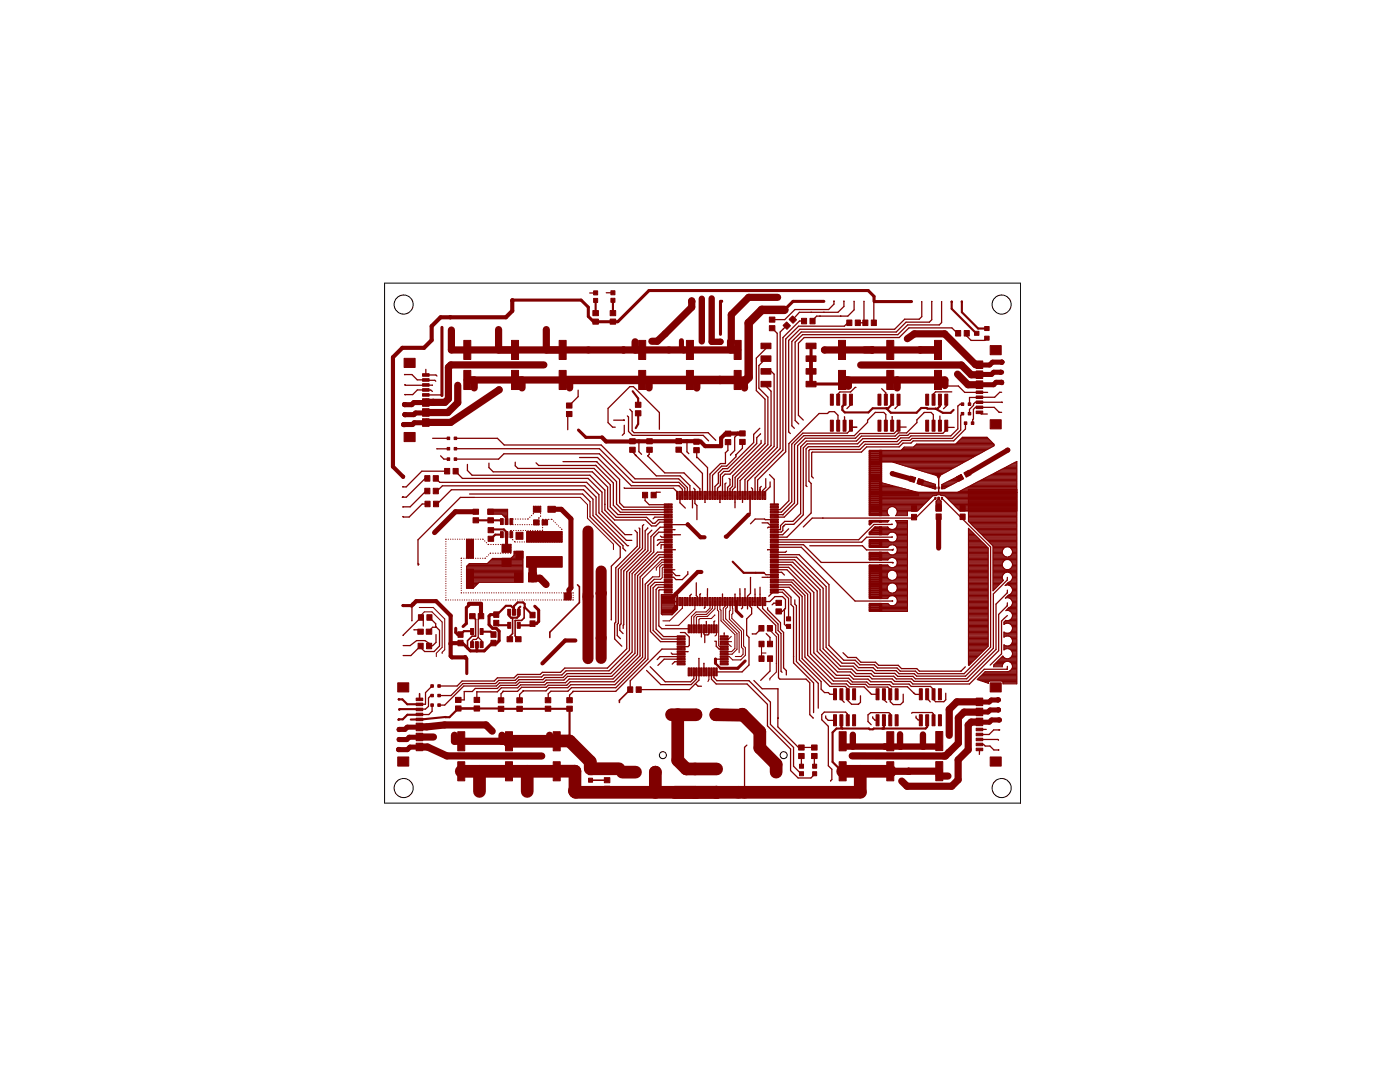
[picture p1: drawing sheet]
<svg xmlns="http://www.w3.org/2000/svg" width="279mm" height="216mm" viewBox="0 0 279 216" stroke-linecap="round" stroke-linejoin="round" font-family="sans-serif">
<g fill="#800000" stroke="#800000" stroke-width=".2">
<path d="M132.5 100.5h1.7v.3h-1.7z"/>
<path d="M132.5 101h1.7v.3h-1.7z"/>
<path d="M132.5 101.5h1.7v.3h-1.7z"/>
<path d="M132.5 102h1.7v.3h-1.7z"/>
<path d="M132.5 102.6h1.7v.2h-1.7z"/>
<path d="M132.5 103h1.7v.3h-1.7z"/>
<path d="M132.5 103.5h1.7v.3h-1.7z"/>
<path d="M132.5 104.1h1.7v.3h-1.7z"/>
<path d="M132.5 104.5h1.7v.3h-1.7z"/>
<path d="M132.5 105.1h1.7v.2h-1.7z"/>
<path d="M132.5 105.5h1.7v.3h-1.7z"/>
<path d="M132.5 106h1.7v.3h-1.7z"/>
<path d="M132.5 106.6h1.7v.2h-1.7z"/>
<path d="M132.5 107h1.7v.3h-1.7z"/>
<path d="M132.5 107.5h1.7v.3h-1.7z"/>
<path d="M132.5 108h1.7v.3h-1.7z"/>
<path d="M132.5 108.5h1.7v.3h-1.7z"/>
<path d="M132.5 109.1h1.7v.2h-1.7z"/>
<path d="M132.5 109.5h1.7v.3h-1.7z"/>
<path d="M132.5 110h1.7v.3h-1.7z"/>
<path d="M132.5 110.5h1.7v.3h-1.7z"/>
<path d="M132.5 111h1.7v.3h-1.7z"/>
<path d="M132.5 111.5h1.7v.3h-1.7z"/>
<path d="M132.5 112h1.7v.3h-1.7z"/>
<path d="M132.5 112.5h1.7v.3h-1.7z"/>
<path d="M132.5 113.1h1.7v.2h-1.7z"/>
<path d="M132.5 113.5h1.7v.3h-1.7z"/>
<path d="M132.5 114h1.7v.3h-1.7z"/>
<path d="M132.5 114.5h1.7v.3h-1.7z"/>
<path d="M132.5 115h1.7v.3h-1.7z"/>
<path d="M132.5 115.5h1.7v.3h-1.7z"/>
<path d="M132.5 116h1.7v.3h-1.7z"/>
<path d="M132.5 116.5h1.7v.3h-1.7z"/>
<path d="M132.5 117h1.7v.3h-1.7z"/>
<path d="M132.5 117.5h1.7v.3h-1.7z"/>
<path d="M132.5 118h1.7v.3h-1.7z"/>
<path d="M135 119.2h.3v1.6h-.3z"/>
<path d="M135.6 119.2h.2v1.6h-.2z"/>
<path d="M136 119.2h.3v1.6h-.3z"/>
<path d="M136.5 119.2h.3v1.6h-.3z"/>
<path d="M137 119.2h.3v1.6h-.3z"/>
<path d="M137.5 119.2h.3v1.6h-.3z"/>
<path d="M138 119.2h.3v1.6h-.3z"/>
<path d="M138.5 119.2h.3v1.6h-.3z"/>
<path d="M139 119.2h.3v1.6h-.3z"/>
<path d="M139.5 119.2h.3v1.6h-.3z"/>
<path d="M140 119.2h.3v1.6h-.3z"/>
<path d="M140.5 119.2h.3v1.6h-.3z"/>
<path d="M141 119.2h.3v1.6h-.3z"/>
<path d="M141.5 119.2h.3v1.6h-.3z"/>
<path d="M142 119.2h.3v1.6h-.3z"/>
<path d="M142.5 119.2h.3v1.6h-.3z"/>
<path d="M143 119.2h.3v1.6h-.3z"/>
<path d="M143.5 119.2h.3v1.6h-.3z"/>
<path d="M144 119.2h.3v1.6h-.3z"/>
<path d="M144.5 119.2h.3v1.6h-.3z"/>
<path d="M145 119.2h.3v1.6h-.3z"/>
<path d="M145.5 119.2h.3v1.6h-.3z"/>
<path d="M146 119.2h.3v1.6h-.3z"/>
<path d="M146.5 119.2h.3v1.6h-.3z"/>
<path d="M147 119.2h.3v1.6h-.3z"/>
<path d="M147.5 119.2h.3v1.6h-.3z"/>
<path d="M148 119.2h.3v1.6h-.3z"/>
<path d="M148.5 119.2h.3v1.6h-.3z"/>
<path d="M149 119.2h.3v1.6h-.3z"/>
<path d="M149.5 119.2h.3v1.6h-.3z"/>
<path d="M150 119.2h.3v1.6h-.3z"/>
<path d="M150.5 119.2h.3v1.6h-.3z"/>
<path d="M151 119.2h.3v1.6h-.3z"/>
<path d="M151.5 119.2h.3v1.6h-.3z"/>
<path d="M152 119.2h.3v1.6h-.3z"/>
<path d="M152.5 119.2h.3v1.6h-.3z"/>
<path d="M153.7 118h1.6v.3h-1.6z"/>
<path d="M153.7 117.5h1.6v.3h-1.6z"/>
<path d="M153.7 117h1.6v.3h-1.6z"/>
<path d="M153.7 116.5h1.6v.3h-1.6z"/>
<path d="M153.7 116h1.6v.3h-1.6z"/>
<path d="M153.7 115.5h1.6v.3h-1.6z"/>
<path d="M153.7 115h1.6v.3h-1.6z"/>
<path d="M153.7 114.5h1.6v.3h-1.6z"/>
<path d="M153.7 114h1.6v.3h-1.6z"/>
<path d="M153.7 113.5h1.6v.3h-1.6z"/>
<path d="M153.7 113.1h1.6v.2h-1.6z"/>
<path d="M153.7 112.5h1.6v.3h-1.6z"/>
<path d="M153.7 112h1.6v.3h-1.6z"/>
<path d="M153.7 111.5h1.6v.3h-1.6z"/>
<path d="M153.7 111h1.6v.3h-1.6z"/>
<path d="M153.7 110.5h1.6v.3h-1.6z"/>
<path d="M153.7 110h1.6v.3h-1.6z"/>
<path d="M153.7 109.5h1.6v.3h-1.6z"/>
<path d="M153.7 109.1h1.6v.2h-1.6z"/>
<path d="M153.7 108.5h1.6v.3h-1.6z"/>
<path d="M153.7 108h1.6v.3h-1.6z"/>
<path d="M153.7 107.5h1.6v.3h-1.6z"/>
<path d="M153.7 107h1.6v.3h-1.6z"/>
<path d="M153.7 106.6h1.6v.2h-1.6z"/>
<path d="M153.7 106h1.6v.3h-1.6z"/>
<path d="M153.7 105.5h1.6v.3h-1.6z"/>
<path d="M153.7 105.1h1.6v.2h-1.6z"/>
<path d="M153.7 104.5h1.6v.3h-1.6z"/>
<path d="M153.7 104.1h1.6v.3h-1.6z"/>
<path d="M153.7 103.5h1.6v.3h-1.6z"/>
<path d="M153.7 103h1.6v.3h-1.6z"/>
<path d="M153.7 102.6h1.6v.2h-1.6z"/>
<path d="M153.7 102h1.6v.3h-1.6z"/>
<path d="M153.7 101.5h1.6v.3h-1.6z"/>
<path d="M153.7 101h1.6v.3h-1.6z"/>
<path d="M153.7 100.5h1.6v.3h-1.6z"/>
<path d="M152.5 98h.3v1.7h-.3z"/>
<path d="M152 98h.3v1.7h-.3z"/>
<path d="M151.5 98h.3v1.7h-.3z"/>
<path d="M151 98h.3v1.7h-.3z"/>
<path d="M150.5 98h.3v1.7h-.3z"/>
<path d="M150 98h.3v1.7h-.3z"/>
<path d="M149.5 98h.3v1.7h-.3z"/>
<path d="M149 98h.3v1.7h-.3z"/>
<path d="M148.5 98h.3v1.7h-.3z"/>
<path d="M148 98h.3v1.7h-.3z"/>
<path d="M147.5 98h.3v1.7h-.3z"/>
<path d="M147 98h.3v1.7h-.3z"/>
<path d="M146.5 98h.3v1.7h-.3z"/>
<path d="M146 98h.3v1.7h-.3z"/>
<path d="M145.5 98h.3v1.7h-.3z"/>
<path d="M145 98h.3v1.7h-.3z"/>
<path d="M144.5 98h.3v1.7h-.3z"/>
<path d="M144 98h.3v1.7h-.3z"/>
<path d="M143.5 98h.3v1.7h-.3z"/>
<path d="M143 98h.3v1.7h-.3z"/>
<path d="M142.5 98h.3v1.7h-.3z"/>
<path d="M142 98h.3v1.7h-.3z"/>
<path d="M141.5 98h.3v1.7h-.3z"/>
<path d="M141 98h.3v1.7h-.3z"/>
<path d="M140.5 98h.3v1.7h-.3z"/>
<path d="M140 98h.3v1.7h-.3z"/>
<path d="M139.5 98h.3v1.7h-.3z"/>
<path d="M139 98h.3v1.7h-.3z"/>
<path d="M138.5 98h.3v1.7h-.3z"/>
<path d="M138 98h.3v1.7h-.3z"/>
<path d="M137.5 98h.3v1.7h-.3z"/>
<path d="M137 98h.3v1.7h-.3z"/>
<path d="M136.5 98h.3v1.7h-.3z"/>
<path d="M136 98h.3v1.7h-.3z"/>
<path d="M135.6 98h.2v1.7h-.2z"/>
<path d="M135 98h.3v1.7h-.3z"/>
<path d="M85.1 128.4h1v1.1h-1z"/>
<path d="M83.4 128.4h1.1v1.1h-1.1z"/>
<path d="M83.5 122.7h1v1.1h-1z"/>
<path d="M85.2 122.7h1v1.1h-1z"/>
<path d="M157 123.1h.8v.8h-.8z"/>
<path d="M157 124.6h.8v.8h-.8z"/>
<path d="M154.9 119.8h1.1v1h-1.1z"/>
<path d="M154.9 121.5h1.1v1h-1.1z"/>
<path d="M129.9 98.2h1.1v1.1h-1.1z"/>
<path d="M128.2 98.2h1v1.1h-1z"/>
<path d="M85.1 125.5h1.1v1.1h-1.1z"/>
<path d="M83.4 125.5h1.1v1.1h-1.1z"/>
<path d="M151.9 71h2v1.1h-2z"/>
<path d="M160.9 71h2v1.1h-2z"/>
<path d="M151.9 68.5h2v1.1h-2z"/>
<path d="M160.9 68.5h2v1.1h-2z"/>
<path d="M151.9 73.6h2v1.1h-2z"/>
<path d="M160.9 73.6h2v1.1h-2z"/>
<path d="M160.9 76.1h2v1.1h-2z"/>
<path d="M151.9 76.1h2v1.1h-2z"/>
<path d="M121.8 63.7h1.1v1h-1.1z"/>
<path d="M121.8 62h1.1v1h-1.1z"/>
<path d="M118.3 63.7h1.1v1h-1.1z"/>
<path d="M118.3 62h1.1v1h-1.1z"/>
<path d="M121.9 58h.8v.8h-.8z"/>
<path d="M121.9 59.5h.8v.8h-.8z"/>
<path d="M118.5 58h.8v.8h-.8z"/>
<path d="M118.5 59.5h.8v.8h-.8z"/>
<path d="M99.4 140.9h1.1v1h-1.1z"/>
<path d="M99.4 139.2h1.1v1.1h-1.1z"/>
<path d="M103.1 140.9h1.1v1h-1.1z"/>
<path d="M103.1 139.2h1.1v1.1h-1.1z"/>
<path d="M90.9 140.9h1.1v1h-1.1z"/>
<path d="M90.9 139.1h1.1v1.1h-1.1z"/>
<path d="M94.6 140.9h1.1v1h-1.1z"/>
<path d="M94.6 139.1h1.1v1.1h-1.1z"/>
<path d="M108.8 140.9h1.1v1h-1.1z"/>
<path d="M108.8 139.2h1.1v1h-1.1z"/>
<path d="M113.1 140.9h1.1v1h-1.1z"/>
<path d="M113.1 139.2h1.1v1h-1.1z"/>
<path d="M113.1 80.4h1.1v1h-1.1z"/>
<path d="M113.1 82.1h1.1v1h-1.1z"/>
<path d="M186 83.8h.6v2.2h-.6z"/>
<path d="M186 78.7h.6v2.2h-.6z"/>
<path d="M184.7 83.8h.6v2.2h-.6z"/>
<path d="M187.3 83.8h.6v2.2h-.6z"/>
<path d="M188.6 83.8h.5v2.2h-.5z"/>
<path d="M184.7 78.7h.6v2.2h-.6z"/>
<path d="M187.3 78.7h.6v2.2h-.6z"/>
<path d="M188.6 78.7h.5v2.2h-.5z"/>
<path d="M176.5 83.8h.6v2.2h-.6z"/>
<path d="M176.5 78.7h.6v2.2h-.6z"/>
<path d="M175.2 83.8h.6v2.2h-.6z"/>
<path d="M177.8 83.8h.6v2.2h-.6z"/>
<path d="M179 83.8h.6v2.2h-.6z"/>
<path d="M175.2 78.7h.6v2.2h-.6z"/>
<path d="M177.8 78.7h.6v2.2h-.6z"/>
<path d="M179 78.7h.6v2.2h-.6z"/>
<path d="M167 83.8h.6v2.2h-.6z"/>
<path d="M167 78.7h.6v2.2h-.6z"/>
<path d="M165.7 83.8h.6v2.2h-.6z"/>
<path d="M168.3 83.8h.5v2.2h-.5z"/>
<path d="M169.5 83.8h.6v2.2h-.6z"/>
<path d="M165.7 78.7h.6v2.2h-.6z"/>
<path d="M168.3 78.7h.5v2.2h-.5z"/>
<path d="M169.5 78.7h.6v2.2h-.6z"/>
<path d="M186 137.4h.6v2.2h-.6z"/>
<path d="M186 142.6h.6v2.2h-.6z"/>
<path d="M187.3 137.4h.6v2.2h-.6z"/>
<path d="M184.7 137.4h.6v2.2h-.6z"/>
<path d="M183.5 137.4h.6v2.2h-.6z"/>
<path d="M187.3 142.6h.6v2.2h-.6z"/>
<path d="M184.7 142.6h.6v2.2h-.6z"/>
<path d="M183.5 142.6h.6v2.2h-.6z"/>
<path d="M177.4 137.4h.6v2.2h-.6z"/>
<path d="M177.4 142.6h.6v2.2h-.6z"/>
<path d="M178.6 137.4h.6v2.2h-.6z"/>
<path d="M176.1 137.4h.6v2.2h-.6z"/>
<path d="M174.8 137.4h.6v2.2h-.6z"/>
<path d="M178.6 142.6h.6v2.2h-.6z"/>
<path d="M176.1 142.6h.6v2.2h-.6z"/>
<path d="M174.8 142.6h.6v2.2h-.6z"/>
<path d="M168.9 137.4h.6v2.2h-.6z"/>
<path d="M168.9 142.6h.6v2.2h-.6z"/>
<path d="M170.2 137.4h.6v2.2h-.6z"/>
<path d="M167.6 137.4h.6v2.2h-.6z"/>
<path d="M166.3 137.4h.6v2.2h-.6z"/>
<path d="M170.2 142.6h.6v2.2h-.6z"/>
<path d="M167.6 142.6h.6v2.2h-.6z"/>
<path d="M166.3 142.6h.6v2.2h-.6z"/>
<path d="M147.6 86h1.1v1h-1.1z"/>
<path d="M147.6 87.7h1.1v1h-1.1z"/>
<path d="M144.7 86h1.1v1h-1.1z"/>
<path d="M144.7 87.7h1.1v1h-1.1z"/>
<path d="M138.5 87.6h1.1v1h-1.1z"/>
<path d="M138.5 89.3h1.1v1h-1.1z"/>
<path d="M134.9 87.5h1.1v1h-1.1z"/>
<path d="M134.9 89.2h1.1v1h-1.1z"/>
<path d="M126.8 80.3h1.1v1h-1.1z"/>
<path d="M126.8 82h1.1v1h-1.1z"/>
<path d="M129.1 87.5h1.1v1.1h-1.1z"/>
<path d="M129.1 89.2h1.1v1.1h-1.1z"/>
<path d="M125.7 87.5h1.1v1.1h-1.1z"/>
<path d="M125.7 89.2h1.1v1.1h-1.1z"/>
<path d="M83.1 139.3h1.3v.5h-1.3z"/>
<path d="M83.1 140.3h1.3v.5h-1.3z"/>
<path d="M83.1 141.3h1.3v.5h-1.3z"/>
<path d="M83.1 142.3h1.3v.5h-1.3z"/>
<path d="M83.1 143.3h1.3v.5h-1.3z"/>
<path d="M83.1 144.3h1.3v.5h-1.3z"/>
<path d="M83.1 145.3h1.3v.5h-1.3z"/>
<path d="M83.1 146.3h1.3v.5h-1.3z"/>
<path d="M83.1 147.3h1.3v.5h-1.3z"/>
<path d="M83.1 148.3h1.3v.5h-1.3z"/>
<path d="M83.1 149.3h1.3v.5h-1.3z"/>
<path d="M79.4 136.2h2.2v1.9h-2.2z"/>
<path d="M79.4 151h2.2v1.9h-2.2z"/>
<path d="M86 140.4h.5v.5h-.5z"/>
<path d="M87.4 140.4h.5v.5h-.5z"/>
<path d="M86 138.5h.5v.5h-.5z"/>
<path d="M87.4 138.5h.5v.5h-.5z"/>
<path d="M86 136.6h.5v.5h-.5z"/>
<path d="M87.4 136.6h.5v.5h-.5z"/>
<path d="M84.3 74.6h1.3v.5h-1.3z"/>
<path d="M84.3 75.6h1.3v.5h-1.3z"/>
<path d="M84.3 76.6h1.3v.5h-1.3z"/>
<path d="M84.3 77.6h1.3v.5h-1.3z"/>
<path d="M84.3 78.5h1.3v.6h-1.3z"/>
<path d="M84.3 79.6h1.3v.5h-1.3z"/>
<path d="M84.3 80.6h1.3v.5h-1.3z"/>
<path d="M84.3 81.6h1.3v.5h-1.3z"/>
<path d="M84.3 82.5h1.3v.6h-1.3z"/>
<path d="M84.3 83.6h1.3v.5h-1.3z"/>
<path d="M84.3 84.6h1.3v.5h-1.3z"/>
<path d="M80.6 71.5h2.2v1.8h-2.2z"/>
<path d="M80.6 86.3h2.2v1.8h-2.2z"/>
<path d="M89.2 87.2h.5v.5h-.5z"/>
<path d="M90.6 87.2h.5v.5h-.5z"/>
<path d="M89.2 89.3h.5v.5h-.5z"/>
<path d="M90.6 89.3h.5v.5h-.5z"/>
<path d="M89.2 91.4h.5v.5h-.5z"/>
<path d="M90.6 91.4h.5v.5h-.5z"/>
<path d="M194.8 82h1.3v.5h-1.3z"/>
<path d="M194.8 81h1.3v.5h-1.3z"/>
<path d="M194.8 80h1.3v.5h-1.3z"/>
<path d="M194.8 79h1.3v.5h-1.3z"/>
<path d="M194.8 78h1.3v.5h-1.3z"/>
<path d="M194.8 77h1.3v.5h-1.3z"/>
<path d="M194.8 76h1.3v.5h-1.3z"/>
<path d="M194.8 75h1.3v.5h-1.3z"/>
<path d="M194.8 74h1.3v.5h-1.3z"/>
<path d="M194.8 73h1.3v.5h-1.3z"/>
<path d="M194.8 72h1.3v.5h-1.3z"/>
<path d="M197.6 83.8h2.2v1.8h-2.2z"/>
<path d="M197.6 69h2.2v1.8h-2.2z"/>
<path d="M193.2 80.4h.5v.5h-.5z"/>
<path d="M191.8 80.4h.5v.5h-.5z"/>
<path d="M193.2 82.3h.5v.5h-.5z"/>
<path d="M191.8 82.3h.5v.5h-.5z"/>
<path d="M193.8 84.2h.6v.5h-.6z"/>
<path d="M192.4 84.2h.6v.5h-.6z"/>
<path d="M194.8 149.3h1.3v.5h-1.3z"/>
<path d="M194.8 148.3h1.3v.5h-1.3z"/>
<path d="M194.8 147.3h1.3v.5h-1.3z"/>
<path d="M194.8 146.3h1.3v.5h-1.3z"/>
<path d="M194.8 145.3h1.3v.5h-1.3z"/>
<path d="M194.8 144.3h1.3v.5h-1.3z"/>
<path d="M194.8 143.3h1.3v.5h-1.3z"/>
<path d="M194.8 142.3h1.3v.5h-1.3z"/>
<path d="M194.8 141.3h1.3v.5h-1.3z"/>
<path d="M194.8 140.3h1.3v.5h-1.3z"/>
<path d="M194.8 139.3h1.3v.5h-1.3z"/>
<path d="M197.6 151h2.2v1.9h-2.2z"/>
<path d="M197.6 136.2h2.2v1.9h-2.2z"/>
<path d="M100.9 146h1.4v3.8h-1.4z"/>
<path d="M100.9 152h1.4v3.8h-1.4z"/>
<path d="M111.6 73.9h1.4v3.8h-1.4z"/>
<path d="M111.6 67.9h1.4v3.8h-1.4z"/>
<path d="M186.5 73.9h1.4v3.8h-1.4z"/>
<path d="M186.5 67.9h1.4v3.8h-1.4z"/>
<path d="M186.8 146h1.4v3.8h-1.4z"/>
<path d="M186.8 152h1.4v3.8h-1.4z"/>
<path d="M146.5 73.9h1.4v3.8h-1.4z"/>
<path d="M146.5 67.9h1.4v3.8h-1.4z"/>
<path d="M137 73.9h1.4v3.8h-1.4z"/>
<path d="M137 67.9h1.4v3.8h-1.4z"/>
<path d="M127.5 73.9h1.4v3.8h-1.4z"/>
<path d="M127.5 67.9h1.4v3.8h-1.4z"/>
<path d="M167.5 146h1.4v3.8h-1.4z"/>
<path d="M167.5 152h1.4v3.8h-1.4z"/>
<path d="M167.3 73.9h1.4v3.8h-1.4z"/>
<path d="M167.3 67.9h1.4v3.8h-1.4z"/>
<path d="M92.6 73.9h1.4v3.8h-1.4z"/>
<path d="M92.6 67.9h1.4v3.8h-1.4z"/>
<path d="M110.4 146h1.4v3.8h-1.4z"/>
<path d="M110.4 152h1.4v3.8h-1.4z"/>
<path d="M91.4 146h1.4v3.8h-1.4z"/>
<path d="M91.4 152h1.4v3.8h-1.4z"/>
<path d="M102.1 73.9h1.4v3.8h-1.4z"/>
<path d="M102.1 67.9h1.4v3.8h-1.4z"/>
<path d="M177 73.9h1.4v3.8h-1.4z"/>
<path d="M177 67.9h1.4v3.8h-1.4z"/>
<path d="M177 146h1.4v3.8h-1.4z"/>
<path d="M177 152h1.4v3.8h-1.4z"/>
<path d="M135.1 126.9h1.6v.3h-1.6z"/>
<path d="M135.1 127.4h1.6v.3h-1.6z"/>
<path d="M135.1 127.9h1.6v.3h-1.6z"/>
<path d="M135.1 128.4h1.6v.3h-1.6z"/>
<path d="M135.1 128.9h1.6v.3h-1.6z"/>
<path d="M135.1 129.4h1.6v.3h-1.6z"/>
<path d="M135.1 129.9h1.6v.3h-1.6z"/>
<path d="M135.1 130.4h1.6v.3h-1.6z"/>
<path d="M135.1 130.9h1.6v.3h-1.6z"/>
<path d="M135.1 131.4h1.6v.3h-1.6z"/>
<path d="M135.1 131.9h1.6v.3h-1.6z"/>
<path d="M135.1 132.4h1.6v.3h-1.6z"/>
<path d="M137.3 133.3h.3v1.6h-.3z"/>
<path d="M137.8 133.3h.3v1.6h-.3z"/>
<path d="M138.3 133.3h.3v1.6h-.3z"/>
<path d="M138.8 133.3h.3v1.6h-.3z"/>
<path d="M139.3 133.3h.3v1.6h-.3z"/>
<path d="M139.8 133.3h.3v1.6h-.3z"/>
<path d="M140.3 133.3h.3v1.6h-.3z"/>
<path d="M140.8 133.3h.3v1.6h-.3z"/>
<path d="M141.3 133.3h.3v1.6h-.3z"/>
<path d="M141.8 133.3h.3v1.6h-.3z"/>
<path d="M142.3 133.3h.3v1.6h-.3z"/>
<path d="M142.8 133.3h.3v1.6h-.3z"/>
<path d="M143.7 132.4h1.6v.3h-1.6z"/>
<path d="M143.7 131.9h1.6v.3h-1.6z"/>
<path d="M143.7 131.4h1.6v.3h-1.6z"/>
<path d="M143.7 130.9h1.6v.3h-1.6z"/>
<path d="M143.7 130.4h1.6v.3h-1.6z"/>
<path d="M143.7 129.9h1.6v.3h-1.6z"/>
<path d="M143.7 129.4h1.6v.3h-1.6z"/>
<path d="M143.7 128.9h1.6v.3h-1.6z"/>
<path d="M143.7 128.4h1.6v.3h-1.6z"/>
<path d="M143.7 127.9h1.6v.3h-1.6z"/>
<path d="M143.7 127.4h1.6v.3h-1.6z"/>
<path d="M143.7 126.9h1.6v.3h-1.6z"/>
<path d="M142.8 124.7h.3v1.6h-.3z"/>
<path d="M142.3 124.7h.3v1.6h-.3z"/>
<path d="M141.8 124.7h.3v1.6h-.3z"/>
<path d="M141.3 124.7h.3v1.6h-.3z"/>
<path d="M140.8 124.7h.3v1.6h-.3z"/>
<path d="M140.3 124.7h.3v1.6h-.3z"/>
<path d="M139.8 124.7h.3v1.6h-.3z"/>
<path d="M139.3 124.7h.3v1.6h-.3z"/>
<path d="M138.8 124.7h.3v1.6h-.3z"/>
<path d="M138.3 124.7h.3v1.6h-.3z"/>
<path d="M137.8 124.7h.3v1.6h-.3z"/>
<path d="M137.3 124.7h.3v1.6h-.3z"/>
<path d="M153.1 124.8h1.1v1.1h-1.1z"/>
<path d="M151.4 124.8h1.1v1.1h-1.1z"/>
<path d="M151.5 130.9h1v1.1h-1z"/>
<path d="M153.2 130.9h1v1.1h-1z"/>
<path d="M153.2 128h1v1.1h-1z"/>
<path d="M151.5 128h1v1.1h-1z"/>
<path d="M125.3 137.1h1v1.1h-1z"/>
<path d="M127 137.1h1v1.1h-1z"/>
<path d="M159.4 148.7h1.1v1h-1.1z"/>
<path d="M159.4 150.3h1.1v1.1h-1.1z"/>
<path d="M162 148.7h1.1v1h-1.1z"/>
<path d="M162 150.3h1.1v1.1h-1.1z"/>
<path d="M159.6 154h.8v.8h-.8z"/>
<path d="M159.6 152.5h.8v.8h-.8z"/>
<path d="M162.2 154h.8v.8h-.8z"/>
<path d="M162.2 152.5h.8v.8h-.8z"/>
<path d="M120.6 156.9h1.1v1h-1.1z"/>
<path d="M120.6 155.2h1.1v1h-1.1z"/>
<path d="M117.5 153.8h.8v.8h-.8z"/>
<path d="M117.5 155.3h.8v.8h-.8z"/>
<path d="M103.2 124.2h.6v1.2h-.6z"/>
<path d="M101.3 124.2h.6v1.2h-.6z"/>
<path d="M103.2 121.6h.6v1.2h-.6z"/>
<path d="M102.3 121.6h.6v1.2h-.6z"/>
<path d="M101.3 121.6h.6v1.2h-.6z"/>
<path d="M98.5 123.8h1v1.1h-1z"/>
<path d="M98.5 122.1h1v1.1h-1z"/>
<path d="M101.2 127h1.1v1.1h-1.1z"/>
<path d="M102.9 127h1.1v1.1h-1.1z"/>
<path d="M93.9 125.4h.6v1.2h-.6z"/>
<path d="M95.8 125.4h.6v1.2h-.6z"/>
<path d="M93.9 128h.6v1.2h-.6z"/>
<path d="M94.9 128h.6v1.2h-.6z"/>
<path d="M95.8 128h.6v1.2h-.6z"/>
<path d="M98 126.1h1v1.1h-1z"/>
<path d="M98 127.8h1v1.1h-1z"/>
<path d="M95.4 122.4h1.1v1.1h-1.1z"/>
<path d="M93.7 122.4h1.1v1.1h-1.1z"/>
<path d="M91.4 126.1h1v1.1h-1z"/>
<path d="M91.4 127.8h1v1.1h-1z"/>
<path d="M183.3 95.5l1.1 .3-.3 1-1.1-.3z"/>
<path d="M181.7 95l1.1 .3-.3 1-1.1-.4z"/>
<path d="M192.4 94.4l.9-.6 .5 .9-1 .5z"/>
<path d="M190.9 95.2l.9-.5 .5 .8-1 .6z"/>
<path d="M186.8 100.9h1v1.1h-1z"/>
<path d="M186.8 102.6h1v1.1h-1z"/>
<path d="M181.9 102.6h1v1.1h-1z"/>
<path d="M181.9 100.9h1v1.1h-1z"/>
<path d="M191.6 102.6h1v1.1h-1z"/>
<path d="M191.6 100.9h1v1.1h-1z"/>
<path d="M187.9 99.3h.2v.3h-.2z"/>
<path d="M186.6 99.3h.2v.3h-.2z"/>
<path d="M186.6 97.2h.2v.3h-.2z"/>
<path d="M187.9 97.2h.2v.3h-.2z"/>
<path d="M187.2 97.2h.3v.3h-.3z"/>
<path d="M187.2 99.3h.3v.3h-.3z"/>
<path d="M105.8 123.9h1v1.1h-1z"/>
<path d="M105.8 122.2h1v1.1h-1z"/>
<path d="M101.8 103.5h.5v1.2h-.5z"/>
<path d="M100.8 103.5h.6v1.2h-.6z"/>
<path d="M99.9 103.5h.5v1.2h-.5z"/>
<path d="M99.9 106.1h.5v1.2h-.5z"/>
<path d="M100.8 106.1h.6v1.2h-.6z"/>
<path d="M101.8 106.1h.5v1.2h-.5z"/>
<path d="M100.2 108.6h1.8v1.6h-1.8z"/>
<path d="M100.2 111.4h1.8v1.6h-1.8z"/>
<path d="M97.4 107h1.1v1h-1.1z"/>
<path d="M97.4 105.3h1.1v1h-1.1z"/>
<path d="M93.1 113.6h1.4v3.8h-1.4z"/>
<path d="M93.1 107.6h1.4v3.8h-1.4z"/>
<path d="M112.6 118.3h1.4v1.4h-1.4z"/>
<path d="M116.4 118.3h1.4v1.4h-1.4z"/>
<path d="M103 106.2h1.4v1.4h-1.4z"/>
<path d="M103 110h1.4v1.4h-1.4z"/>
<path d="M106.5 103.7h1.1v1.1h-1.1z"/>
<path d="M108.2 103.7h1.1v1.1h-1.1z"/>
<path d="M106.4 101h1.5v1.2h-1.5z"/>
<path d="M109.3 101h1.5v1.2h-1.5z"/>
<path d="M94.4 103.3h1.1v1h-1.1z"/>
<path d="M94.4 101.6h1.1v1h-1.1z"/>
<path d="M97.4 101.6h1.1v1h-1.1z"/>
<path d="M97.4 103.3h1.1v1h-1.1z"/>
<path d="M105.1 106.1h7.1v2.1h-7.1z"/>
<path d="M105.1 111.1h7.1v2.1h-7.1z"/>
<path d="M105.5 114.3h1.6v1.8h-1.6z"/>
<path d="M102.7 114.3h1.6v1.8h-1.6z"/>
<path d="M170.7 63.9h1v1.1h-1z"/>
<path d="M169 63.9h1v1.1h-1z"/>
<path d="M161.6 63.5h1.1v1.1h-1.1z"/>
<path d="M160 63.5h1v1.1h-1z"/>
<path d="M157.5 63.7l.7-.7 .8 .8-.7 .7z"/>
<path d="M156.3 64.9l.7-.7 .8 .8-.7 .7z"/>
<path d="M153.5 63.3h1.1v1h-1.1z"/>
<path d="M153.5 65h1.1v1h-1.1z"/>
<path d="M88.7 93.5h1v1.1h-1z"/>
<path d="M90.4 93.5h1v1.1h-1z"/>
<path d="M84.8 94.9h1v1.1h-1z"/>
<path d="M86.5 94.9h1v1.1h-1z"/>
<path d="M84.8 97.4h1v1.1h-1z"/>
<path d="M86.5 97.4h1v1.1h-1z"/>
<path d="M84.8 100h1v1.1h-1z"/>
<path d="M86.5 100h1v1.1h-1z"/>
<path d="M172.2 63.9h1v1.1h-1z"/>
<path d="M173.9 63.9h1v1.1h-1z"/>
<path d="M196.5 67.1h.9v.8h-.9z"/>
<path d="M196.5 65.2h.9v.8h-.9z"/>
<path d="M194.5 66.1h.9v.8h-.9z"/>
<path d="M190.7 66h1v1.1h-1z"/>
<path d="M192.4 66h1v1.1h-1z"/>
</g>
<g fill="none" stroke="#800000" stroke-width="1.4">
<path d="M155.2 59.3h-5.8l-3.5 3.5v5.4h-.1v1.6M90.1 65.8v4h57.1M91.4 76.9v3.4l-2 2h-4.4M93.3 75.8h20.4v1.6M94.6 75.8v1.6M99.5 65.8v4M99.6 77.8l-9.7 6.5h-4.9M99.6 77.8h.1M102.8 69.7v.6M104.2 75.8v1.6M108.5 72.8h-18.5l-.5 .5v6.3l-.7 .7h-3.7M109 65.8v4"/>
<path d="M124.4 69.8h.1M126.7 68.2v1.6M128.2 75.8h1.3v1.6M137.7 75.8h1.4v1.6M138 60v1.3l-6.8 6.8h-1.1M138 60.1l.1 .1M147.2 75.8h1.3v.8M147.2 75.8h.1M148.1 76.6h.4M148.5 76.6l.1 .8M156.5 61.8h.1M164.5 69.8h.1"/>
<path d="M168 75.8h20.6v1.1M171.8 72.8h20.1l1.9 2h1.6M174.1 69.8h.1M179 75.8v1.6M181.1 67.6l1.4-1h6l6.2 6.2 .7-.1M187.2 75.8h.1M187.2 69.7v.1h-22.7M187.2 69.8h-3.6M191.1 74.7l2.1 2.1h1.6M195.4 76.8h.1M195.5 72.8v.1M195.5 76.8h.1"/>
<path d="M85.1 84.3h-.1M106.3 115.4h1.5l1.2 1.2M117.1 119h.3M119.8 118.4h.2M120 113.9h.1M120 113.7v.2M83.8 147l2.7 .1M83.9 149.1h1.4l3.9 1.7 18.9 .1M83.9 149v.1M83.9 149.1h-.1M83.9 145l4.8-.3h8.3l1.2 1.2M83.9 145v.1"/>
<path d="M90.7 146.7v1.2h10.9M92.1 153.9h3.6M100.2 146.7v1.2M101.6 153.9h3.6M109.7 146.7v1.2h1.4M111.1 153.9h.1M171.7 153.9v.1M171.7 154h.1M177.7 153.9h3.7M181.3 153.9h6.2v1h1.7M181.4 153.9h.1M195.4 144l-1.6 .1-.6 .6v4.9l-2 2v4l-1.3 1.3h-8.9l-1-1"/>
<path d="M195.5 142.2l-3.1-.1-1.1 1.1v5.1l-2.6 2.6-18.6-.1M195.5 140.1l-4.5-.1-1.6 1.6v5.1"/>
</g>
<path d="M112.3 75.8h34.9M156.5 61.8h-4.5l-2.6 2.7v10.8l-1.3 1.3M106.3 115.2h.1M108.6 112.1h-2.3v3.3" fill="none" stroke="#800000" stroke-width="1.7"/>
<g fill="none" stroke="#800000" stroke-width="2.5">
<path d="M92.1 153.9h19M95.7 153.9v4M101.6 147.9h9.5M105.2 153.9v4M111.1 153.9h3.6v4.1M111.1 147.8h2.6l4.1 4.2v1.2M114.6 157.8l.3 .3h56.8M117.8 153.4h5.7M124.2 154.1h2.6M130.8 154.1v4M134 142.6h4.9M135.3 142.6v9.1l1.7 1.7h6"/>
<path d="M138.9 158.1h-.2M143 158.1h.1M143.1 142.5l-.2 .1 5.1 .1M148.2 142.6l-.1-.1 3.5 3.5v3.2l3.3 3.3v1.6M168.2 153.9h9.5M171.7 154v4"/>
</g>
<path d="M111.1 147.8v.1M117.8 153.2v.2M123.5 153.4l.7 .7M171.7 158.1h.1" fill="none" stroke="#800000" stroke-width="1.9"/>
<g fill="none" stroke="#800000" stroke-width=".25">
<path d="M117.7 58.5h1.2M118.9 58.4v.1M121 58.4h1.4M80.7 74.7h1.5l1.1 1.1 1.7 .1M80.8 76.8l5.5 .1M80.8 76.8h.1M80.8 76.7v.1M85 78.8h2.9l.3 .1M85 73.7v1.1M85 75.8v.1M85 74.8h.1M85 74.8h2l.2 .2"/>
<path d="M85 79.8l.1 .5M85 75.9h1.8l.2 .2M85 77.8h.1M86.3 78.1l-.3-.3h-2.7l-.9 .9-1.5 .1M115.4 77.9v1.2l-1.8 1.8M152.8 76.5v.5l1.1 1.1v10.8l-6.7 6.7v3.7M152.8 76.6h.1M152.9 71.6l-1.5 1.3v4.5l1.8 1.8v9.5l-6.5 6.6v1.9l-.5 .5v1.2M152.9 74.1h1l.6 .6v14.4l-6.8 6.8v2.9M152.9 69v.5l-2 2v6.4l1.8 1.8v8.8l-6.5 6.5v2l-.5 .5v1.3M153.9 65.3l.2 .2M154.1 65.5l1 1v22.8l-6.4 6.4v3.1"/>
<path d="M154.1 65.5h.1M157 65l-1.3 1.3v23.2l-6.5 6.5v2.8M160.5 64.1h-.9l-3.3 3.3v22.4l-5.6 5.6v3.4M160.6 63.9l-.1 .2M166.4 60.1v.6l-1 1.1h-6.8l-2 2h-2.5M166.4 60.1h.1M166.5 60.1h-.1M167.7 63.1h.1M168.4 60.1v1.1l-1.2 1.1h-7.7l-1.3 1.5M169.2 77.1l.1 .3M169.5 64.4l-.4 .1-.6 .6h-9.1l-2.6 2.5v22.5l-5.6 5.7v3M169.8 79.8v1l-.8 .7"/>
<path d="M170.4 60.1h.1M170.5 60.1v1.7l-1.3 1.3h-6.2l-.8 .8v.2M170.8 77.3h-.1l-.9 .9h-2.2l-.3 .4v1.2M171.2 64.4h1.5M172.4 60.1h.1M172.4 60.1v4.3M172.7 64.4h.1M174.4 60.1v4.3M176 77.6l.8 .8v1.4M179 75.8h-11.4M179.3 79.8l.1 1-.8 .7M183.9 60.2l.1 3-.5 .5h-2.9l-2.1 2h-18.9l-2.2 2.2v18.3l.3 .3"/>
<path d="M185.9 60.2v3.6l-.4 .5h-4.7l-1.9 2h-19l-1.9 1.8v16.9l.5 .5M185.9 60.2h.1M187.9 60.2v4.2l-.4 .4h-6.4l-1.9 2h-19l-1.5 1.5v15.6l.7 .7M188.6 76.9l-.1 .1h2.8l1.2 1.3h4.6M188.8 79.8l.1 1.2-.6 .6M189.9 78.2h-3.2l-.4 .4v1.2M191.1 66.5l-1.1-1.1h-8.6l-1.9 2h-19l-1.2 1.1v14.4l1 .9M191.1 66.5h.1l-.1 .1M191.1 66.5h.1M192.9 66.5v.6l.9 .8h2.7l.5-.4M194.8 76.8h.7M195.4 76.8h.1"/>
<path d="M195.4 72.7l.1 .1M195.4 74.8l.1 .1M195.4 76.8l.1 .1M195.5 72.7h-.1l.1 .1M195.5 74.7h.1M195.5 72.3v1M195.5 74.3v1M195.5 76.3v1M195.6 78.3h.1M195.6 79.2v.1M195.6 79.3h-2.1v1.4M199.9 78.3h-.4l-1 1h-3"/>
<path d="M80.5 99.1l-.2 .2M84.7 84.3l-.3 .6M85 83.8l.1 .5M85 81.8v1l-.1-.4M85 80.3v.5M85 80.8h.1M85.1 80.3l-.1 .5M85.3 95.5h-.4l-3.8 3.7h-.8M85.3 98h-.3l-3.1 3.1h-1.4M86.3 87.5h3.2M87 95.5l.8 .7h29.3l2.4 2.5v3.6l5.5 5.5h1.1M87 98l.1 .1 1.2-1.2h28.4l2.3 2.3v3.4l6.2 6.3h.3"/>
<path d="M87.2 89.5l2.3 .1M87.9 91l.7 .6h.9M89.2 94h-5l-3.1 3.2-.6-.1M89.5 89.6h.1M89.5 87.5h.1M89.5 89.5v.1M90.9 89.5h28.7l6.7 6.7h9.2l1.2 1.2v1.5M90.9 87.5h8.4l1.3 1.3h19.4l6.7 6.7h8.7l1.8 1.8v1.5M90.9 91.6h8.6l1.1-1h19l6.4 6.3h9.5l.7 .7v1.2M90.9 94l1.4 1.5h25.1l2.7 2.7v3.9l4.6 4.6h1.4M93.3 92.7v1.2l.9 .9h23.5l3 3v4l2 2h6.1l1.2 1.1h.9l.8-.7h1.6M93.7 98.6h22.6l1.5 1.5v3l6 6v2.1l-1.8 1.8v10.6"/>
<path d="M94.7 99.3h-2.8l-8.5 8.4v4.7l.2 .2-.2 .1M97.6 92.4v.9l.8 .8h19.8l3.1 3.1v4.3l1.7 1.7h6.1l1.2 1.2h.4l.7-.7h1.9M102.8 92.2v.7l.6 .6h15.2l3.2 3.2v4.5l1.5 1.5h10.1M107 92.4l.5 .5h11.4M112.4 92.1h6.7l3.9 4v4.5l1.2 1.1h9.1M113.6 82.6h.1M113.6 82.6h-.3v3.1M115.7 91.3h3.6l4.4 4.4v4.6l.8 .9h8.9M118.9 92.9l3.5 3.5v4.4l1.4 1.4h9.5M122.5 83.8h2M122.8 85.2h-.5l-1-.9v-2.8l4.4-4.3h.7l5.2 5.1v3.4M124.5 97.3l.1 .1h9.8l.8 .8v.6"/>
<path d="M124.6 84.9v1.6l-.4 .4M125.2 83l.2 .2v2.9l.8 .8h14.1l1.1 1.1M125.7 81.7l.5 .4v3.9l.3 .3h14.8l1.6 1.6M126.3 89.7h.1M126.3 89.7h-.1M126.3 89.7v.5l.7 .8-.2-.2M126.8 90.7v.1M126.8 90.8l4.2 4.2h4.7l2 1.9v1.9M127.5 88v2.1l.5 .6M128.7 98.8v1.1l.9 .8 3.9-.1M129.3 91l3.4 3.4h3.8l3.2 3.1v1.3M129.3 90.9h.1"/>
<path d="M129.6 89.8v.9l-.3 .3M129.6 89.7v.1M131.8 98.2h-.8l-.5 .6M135.5 89.7v.1M135.5 89.8h.1M135.5 89.8l4.7 4.7v4.3M135.7 98.8v1.5l1.1 1.1M136.2 98.8h.1M137.1 88v2.1l.4 .4M137.2 98.8h.1M137.7 98.8h.1M138.2 98.8h.1"/>
<path d="M138.2 98.8v2.5M138.4 97.4l.3 .3v2.8l.4 .4v2.8M138.7 98.8v.1M139 89.8h.1M139 91.3l2.2 2v5.5M139 89.8v1.5M139.1 89.8h-.1M140.7 98.8v1.4M141.2 98.8h.1M143.2 98.8h.1M143.7 98.8v1.5M144.2 98.8v.1"/>
<path d="M144.7 98.8v.1M144.8 90.3v2.2h-1l-2.1 2.1v4.2M144.8 90.3v.1M144.9 96.4l-.2 .2v2.5M145.2 98.8h.1M145.2 98.9h.1M145.2 98.8v.1M145.3 88.2v1.7l-.5 .4M145.3 88.2h.1M145.5 95.5l.2 .2v1.1l-.5 .5v1.6M146.7 98.8v2.5M146.9 90.7v.4l-1.9 1.9h-1l-1.8 1.8v4"/>
<path d="M147.3 86.5l-.7 .7v2.7l-.8 .9M147.7 98.8h.1M148.2 88.2v1.3l-1.3 1.3M148.2 98.8v1.4M149.9 97.3l.3 .3v1.2M151.6 85.4l-1.2 1.3v1.6l-5.2 5.2h-.9l-.9 .9v2l-.7 .7v1.8M151.7 97.8h.1M151.8 86.6l-.8 .7v1.2l-5.5 5.6h-1l-.7 .7v2.1l-.6 .5v1.5M151.8 86.6h.1M151.9 87.9v.5l-6.2 6.2h-1l-.5 .5v4M151.9 97l-.2 .3v1.5M152.2 98.8h.1"/>
<path d="M152.8 95.5v1.8l-.6 .6v1M153.6 94.7l.9 1v5M153.7 96.2v.9l-1 1v.7M167.2 84.9v.1M167.2 85v-2.1l-.7-.8h-1l-.4 .4h-1.6l-6.1 6v11.4l-1.7 1.8h-1.2M168.5 83.2l.1 1.7M169.7 85.6l.1-.4v.5l-.7 .7h-8.9l-2.2 2.2v11.5l-2 2.1h-1.5M169.8 84.9h.1M169.8 84.9v.4M169.8 85.2h.1M169.8 84.9v.2M176.8 85v-2.3l-.4-.4h-1.7l-1.6 1.5v.5l-2.6 2.6h-10.1l-1.8 1.9v11.6l-2.3 2.3"/>
<path d="M178 83.1l.1 1.8M179.3 84.9l.1 .3h1.4M179.3 85v.7l-.9 .8h-6.8l-.9 .9h-10l-1.5 1.5v11.6l-2.7 2.7h-2M186.3 84.9v-2.2l-.5-.4h-1.4l-1.4 1.5v.5l-2.1 2.1h-1.6l-.7 .6h-6.7l-1 1h-10l-1.1 1.2v13.3l-1.6 1.5h-1.6l-.8 .9v.8h-1.2M186.7 99.4l-3.8 3.8h-.5v.2h-20.3l-1.8 1.8M186.7 99.4v.1M186.7 99.4h.1M187.6 83v1.9M188 99.4l3.7 3.7h.4M188.8 84.9l.2 .4h1.4M189 85.3l-.3 .2v.4l-.5 .6h-6.6l-.4 .4h-1.7l-.6 .6h-6.7l-1 1.1h-10.1l-.8 .8v13.3l-1.9 1.9h-1.7l-.5 .5v.8l-.3 .3h-1.4M192.1 80.6h-.5l-.4 .4v4.6l-1.4 1.4h-8l-.4 .4h-1.6l-.8 .7h-6.6l-1 1h-10.1l-.4 .5v7.3l.2 .2"/>
<path d="M192.1 82.6l-.4 .3v2.9l-1.6 1.7h-8.1l-.4 .4h-1.6l-.7 .7h-6.6l-1.1 1.1h-10l-.2 .2v6.1l.5 .5v5.9l-4.8 4.8h-2.6M192.1 82.6h.1M192.7 84.4h.1M192.7 84.4v1.2l-2.4 2.4h-8.1l-.4 .4h-1.6l-.7 .8h-6.5l-1.1 1h-9.8l-.1 .1v4.8l.3 .3M193.5 80.6h.1M195.4 80.3h.1M195.5 82.3h.1M195.5 80.3h.1M195.5 82.3l.3 .3h1.2M199.9 82.3h-.5l-1-1h-3.7l-.4 .4v1.9l-.2 .2v.6M200 80.3h-5.4l-.3 .3v.3l-.8 .8v.8M80.4 103.1h.1"/>
<path d="M80.5 101.1h.1M80.5 101.1l-.1 .1M85.3 100.6h-1l-2.6 2.6-1.3-.1M87 100.6h.2l2.9-2.9h26.4l1.8 1.9v3.3l6 6v.5l.6 .5M126.7 105.8l.5 .5v2.7l-4.3 4.3v10.8l-.2 .3v3.1l1.4 1.4M127.5 105.3l.2 .2v3.8l-4.3 4.3v10.8l-.2 .2v2.2l.6 .6M128.2 115.5v15.6l-5.5 5.5h-8.8l-.6 .6h-3.7l-.6 .7h-4.6M128.5 104.7l-.3 .2v4.5l-4.2 4.3v10.8l-.3 .2v1.1l.7 .6M129.3 105.3l-.5 .6v3.8l-4.3 4.2-.1 11.5M130.1 105.8l-.8 .8v3.3l-4.2 4.2v15.4l-3.9 3.8h-8.5l-.8 .9h-3.7l-.4 .4h-4.5l-.7 .7h-3.3l-.7 .6h-6.4l-1 1h-3.6M130.3 115.1l-1.5 1.5v14.7l-5.9 5.9h-8.9l-.7 .7h-3.4l-.5 .6v1.3M130.6 115.6l-1.3 1.2v14.7l-6.4 6.4h-8.5l-.7 .8v1"/>
<path d="M131.8 107l.3 .2h1.2M132 119.8h2.7M132 119.6h2.7M132 119.4h2.7M132 119.1h2.7M132 118.9h2.8M132 111.7h1.3M133.1 103.2h.1M133.2 111.7h.1M133.2 108.2h-1.4l-.6 .6M133.2 108.2h.1M133.3 103.2h.1"/>
<path d="M133.3 113.2h.1M133.3 102.2h.1M133.3 106.2h-1.8l-1 1v3l-4.3 4.3v15.6l-4.3 4.3h-8.7l-.8 .8h-3.6l-.5 .4h-4.7l-.7 .7h-3.2l-.6 .6h-6.5l-3.8 3.8h-1.2M133.3 112.7h.1M133.3 106.2h.1M133.3 111.2h-1.6l-4 3.9v15.8l-5.1 5.1h-8.8l-.7 .7h-3.7l-.4 .4h-4.9l-.8 .8h-2.9M133.3 116.2h.1M133.3 103.7h.1M133.3 103.2h-2.6l-.4 .3M133.3 113.7h.1M133.3 113.7h1.4M133.3 109.7h1.4"/>
<path d="M133.3 105.7h1.4M133.3 105.2h-1.6l-1.8 1.9v2.9l-4.3 4.3v15.5l-4.1 4.1h-8.5l-.9 .8h-3.6l-.4 .4h-4.6l-.7 .7h-3.3l-.6 .6h-6.5l-2.4 2.4h-2.4M133.3 104.7h4M133.3 106.7h2.5M133.3 114.2h.9l.7 .7h.8M133.3 100.7h.1M133.3 116.2h-2.6l-.9 .9v8.9l2 2h4.1M133.3 101.2h.1M133.3 110.2h.1M133.3 116.7h.1M133.3 117.2h-1.9l-.5 .4v7.9l1.5 1.5h3.5M133.3 117.7h-1.7l-.1 .1v7.1l.6 .6h5.4"/>
<path d="M133.3 108.7h-1.3l-.1 .8M133.3 108.2h.1M133.3 107.7h-1.9l-.2 .1M133.4 110.2h-2.2l-4.5 4.5v15.6l-4.6 4.7h-8.8l-.8 .7h-3.5l-.5 .4h-4.8l-.6 .7h-3.2l-.6 .6h-4.5l-.5 .6h-1.7v1.7h-1.1M133.4 102.7h.1M133.4 116.7h-2.4l-.7 .6v8.5l1.8 1.7h3.8M133.4 110.7h-2l-4.2 4.2v15.7l-4.9 4.9h-8.7l-.7 .7h-3.7l-.4 .5h-4.9l-.6 .5h-3.2l-.8 .8h-4.1M133.5 106.2h-.2M137.3 114v.6l-1.1 1.1h-1.3l-.4-.5h-1.2M138 118.6l-.3 .3v1.1M139 116.3v2.5l.2 .3v.9M139.8 118.5l-.1 .1v1.4"/>
<path d="M140.7 100.2h.1M141.2 117.5v2.5M143.7 100.3h.1M144.2 118.5v1.5M146.7 118.6v1.4M147.7 117.5v2.5M148.2 100.2h.1M148.7 117.5v2.5M149.7 102.4l-.3 .3M149.8 115.2v3.2l-.6 .6v2.5M150.7 117.5v2.6h-.5M151.7 117.2v2.8"/>
<path d="M152.1 115.2h2.4M152.1 104.3h1.1l.4 .4h.9M152.5 114.3l.4 .4h1.6M153.4 119l.8-.8h1.9l1.3 1.2v4.1M154.4 112.7h3.4l5.3 5.2v12.1l4.1 4.1h2.5l.9 .9h2.9l.5 .5h4.1l.5 .5h3.1l.5 .5h11.3l2.9-3h4.6v-.5M154.4 112.7h.1M154.4 118.2h.1M154.5 116.7h3.3l2.3 2.3v12.4l5.5 5.6h3.1l.4 .4 .1 2.4 .7 .7h1.4M154.5 100.7h.1M154.5 107.2h.1M154.5 113.7h2.6l4.7 4.7v12.1l4.8 4.8h2.8l.7 .8h2.9l.5 .5h4l.5 .4h3.1l1.6 1.6h1M154.5 109.7h-1.3"/>
<path d="M154.5 105.2h-1.2l-.1 .1M154.5 116.2h3.5l2.6 2.6v12.3l5.4 5.4h2.9l.6 .6h2.9l1.5 1.4h1.2M154.5 103.7l-3.8-.1-.9 .9M154.5 114.2h1.5l.5 .5M154.5 116.7h.1M154.5 113.2h2.9l5 5v12.1l4.5 4.4h2.7l.7 .8h2.9l.6 .5h4l.5 .5h3.1l.5 .5h3.8l.6 .6v2l.4 .4h1.7l.3-.4v-1.3M154.5 117.2h3l2 2v12.5l4.4 4.3v1.5l.6 .7h.8l.3 .3h1M154.5 117.7h1.9l1.5 1.5v1.4l.5 .5v11.2l4 4v5.9M154.5 111.2h4.5l5.9 5.9v12.1l3.1 3.1h2.5l.8 .9h2.9l.6 .6h4l.6 .6h3.1l.4 .5h9.8l5.5-5.6v-10.8l2.8-2.8v-.5M154.5 111.7h4.1l5.7 5.7v12.1l3.4 3.4h2.5l.9 .9h2.9l.6 .6h4l.6 .6h3l.5 .4h10.2l5.9-5.8v-9.1l2.3-2.2M154.5 112.2h3.7l5.5 5.4v12.1l3.8 3.8h2.5l.9 .9h2.9l.5 .5h4.1l.5 .6h3l.5 .5h10.8l6.1-6.2v-7.2l1.7-1.7v-.6M154.5 115.7h3.8l2.9 2.9v12.1l5.1 5.2h2.8l.7 .6h2.9l.6 .6h3.9l.4 .4v.9l.2 .2"/>
<path d="M154.5 102.7h1.8M154.5 109.2h5.4l10.7 10.7h7.6M154.5 108.7h5.9l3.5 3.5 14.2 .1M154.6 106.2h.1M154.7 115.7h.1M154.8 117.2h.1M156.3 102.7h.1M156.5 104.9l-.1 .1M157 110l-.3 .2h-2.2M157.4 105.5l-1.2 1.2h-1.6M158.6 119.7v.8l.3 .4v11.1l4.4 4.4v4.9M161.6 108.9h10.5l.8 .8h5.3l.1-.1"/>
<path d="M178.1 107.2h-5.1l-1 1h-17.5M178.1 119.9h.1M178.1 112.3h.2M178.1 104.6h-3.7l-3 3.1h-16.9M178.1 109.7l.1 .1M191.9 103.1l-.1 .1 5.9 5.9v20l-5.3 5.3h-9.2l-.5-.5h-3l-.7-.6h-3.9l-.6-.6h-2.9l-.9-1h-2.3l-3-2.9v-12.2l-5.9-5.9h-5M201 117.8v.5M80.5 128.8h1.4l1.2-1h1.7l.8 .6v.5M81.3 120.8h.6l.3 .3v2.8M82.6 125.7h.9l.4 .3M82.6 125.7h.1M83.7 139.6h.1"/>
<path d="M84.5 124.9v-1.2l-.5-.5-3.5 3.6M85.6 128.9h.1M85.7 123.2l1.3 1.3v.6l.7 .7v3.1l-1.1 1.1h-1.8l-.8-.8v-.4l-2 2h-1.5M86.2 138.8h-.2l-.5 .5v1.6l-.6 .6h-1.2M86.2 136.9l-1.3 1.3v2.3h-1.2M87 125.1v.1M87 126.6v1.6l-.7 .6-.7 .1M87 125.2h-.7l-.7 .8M87.1 125.1l-.1 .1M95.2 138v1.7M95.2 138h.1M95.4 127.2l-.4 .4h-.5l-.3 .3v.7"/>
<path d="M95.4 127.2l.7 .6v.8M96 123l-.6 .6v3.6M100.4 137.9l-.4 .5v1.3M104.4 137.9l-.7 .7v1.1M104.5 137.8l-.1 .1M109.4 139.7h.1M129.8 133l3 3h5l.7-.6v-1.3M132 122.5h2.3M132 122.2h2.5M132 122h2.7M132 121.8h3M132 121.6h3.2"/>
<path d="M132 121.3h3.2M132 121.1h2.8M132 120.9h2.7M132 120.7h2.7M132 120.5h2.7M132 120.2h2.7M132 120h2.7M133.9 130.3l.3 .2h1.7M134.7 120.9v-1.7l.3-.3-.2-.2h-2.8v3.8M134.7 120h.5v1.6M134.7 120.9l.2 .3h.3M135.2 121.6l-1.1 1.1h-1.9l-.2-.2"/>
<path d="M135.2 121.1h.1M135.2 120.9h.1M135.2 120.7h.1M135.2 120.5h.1M135.2 120.2h.1M135.8 126.2h.9l.9 .9v1.7l-.3 .2h-1.4M135.9 130h1.5M135.9 131.5l.1 .1M135.9 132.1l-1.3-.1-.4 .5M136 129.5h-3.9l-6.3 6.3v1.8M136 131h-4.3l-.6 .6M136 131.5h-3.5l-1.2 1.3"/>
<path d="M138.8 136.4l.5 .5h.7M139 134.1h.1M139 133.4v2.2l-1.1 1h-6l-2.9-2.8M139.5 131.4v4.3l-1.9 1.9h-10.1M139.5 134h.1M139.5 124.8v.7M140 125.5v1.6M140 127.1h.1M140.5 125.5v1l.2 .2M140.5 132.3v1.8M140.7 126.7v1.5M140.7 120v1.2l-.1 .2"/>
<path d="M141 124v1.5M141.5 125.5v1l-.2 .2h-.6M141.5 125.5v.1M142 134.1v1.4l.9 1h6.2l4.1 4v4.3l4.6 4.7v4.3l1.5 1.4h2.5l.8-.7M142.5 134v1.2l.6 .6h6.4l4.3 4.3v4.4l4.6 4.6v3.8l1.6 1.6M142.5 125.5h.1M142.5 134v.1M142.6 131.5h1.9M142.6 128h.3v.9l.6 .6h1M142.7 123.9l-.2 .2v1.5M144.5 126.3v.7M144.5 126.3h.1"/>
<path d="M144.7 120.1h.1M144.7 120v.1M145.7 120v.1M146.2 120v.1M146.2 120.1h.1M146.7 120h.5M146.7 120l.4 .2M146.7 120v.1M148.2 120v1.3l-.2 .2M149.2 120.1h.1M149.7 120v1l.3 .3v1.2l-1 1v3.2l.5 .5v5.5l-1.4 1.4h-5.1M150.2 120v.1"/>
<path d="M150.5 135.8l1.6 1.6h3.1v5.9M151.2 120.1h.1M151.2 120v1.1l3.6 3.7v1.4l.6 .5v8.5l.2 .3h5.3l.7 .7v6.4l.7 .6M151.2 120v.1M151.9 125.4l-1 1.1h-.8M152.2 120v1.4l3.1 3.1v1.3l.6 .6v7.5l.2 .3M152.7 120h.9l1-1h1.6l.6 .6-.1 1.8M152.9 126.4l.8 .8v1.3M153.2 121.3v.3l2.6 2.6v1.4l.6 .6v7.1l.5 .5v.9M153.7 131.4v2.5l-1.9 1.9M155.4 120.4h-1l-.3 .3M156.7 121.4l-.6 .6h-.7l-.1-.2"/>
<path d="M156.7 121.4l-.2 .2v3l.5 .4h.4M167.9 138.5v1.1l.6 .5M168.2 130.2l1 1h1.7l.9 .9h2.9l.6 .7h4l.6 .6h3.1l.5 .5h8.3M171.7 138.8v1.3l-.4 .4M176.4 138.5v1.1l.6 .5M180.3 138.5v1.6l-.6 .5h-1.4l-.6-.6v-1.5h.1M183.8 138.5l-.1 .1M185 138.5v.8l.7 .8M191.8 133.9h.1M192.7 133.1l-.9 .8M195.5 139.6v.9M201 122.8l-1.1 1.1v6.6l-2.3 2.2"/>
<path d="M83.7 149.1v.4M83.7 148.5v.4l.2 .2M83.7 140.5h.1M83.7 144.5v.3l.2 .2-.2 .6M83.7 146.6v1M83.7 142.6h-.1M83.7 141.5v.1M83.8 149.1l-.1 .4M86.2 140.7v1.2l-.6 .7h-1.9M117.8 153.2l.1 1M147.3 158.1v.1M149.1 148.7l-.5 .4v9.1"/>
<path d="M155.2 143.3v1.7l4.2 4.2h3.1M155.3 143.2l-.1 .1M159.9 150.7v2.2M159.9 152.9h.1M160 154.5h.1M160 154.3v.2M160 154.4h.1M162.5 150.8l.1 2.1M162.6 154.5h.1M162.6 154.4v.1M162.6 154.3v.1M164.8 142.9v.3l.5 .5h1.3"/>
<path d="M166.6 143.7l-.1 .4M166.6 143.7h.1M169.2 143.7h.1M169.2 143.8l-.1-1.4-.3-.3h-4.3l-.5 .5v1l1.3 1.3v7.9l.7 .7v2.1l-.2 .3M171.3 140.5h.1M174.2 143v.2l.4 .5h.5M175.1 143.7h.1M177.7 143.7v-1.3l-.3-.2h-3.6l-.6 .4v1.4l.7 .6M181.9 142.3l.2-.1h3.9l.3 .3v1.2M182.8 142.9v.3l.4 .5h.6M186.3 143.7h.1M195.4 144l.1 .1"/>
<path d="M195.4 142.1l.2 .1-.1 .4M195.4 142.1h.1M195.5 144.5h.1M195.5 142v.1M195.5 141.6v.4M195.5 143.6v.9M195.5 149.5v1M195.5 140.1h.1M195.5 140.5v.1M195.5 142l-.1 .1M195.5 144l.1 .1M195.5 147.6h3.7l.1 .1"/>
<path d="M195.5 148.5h.8l.3 .4h1l.8 .7 .9 .1M196.8 145.5l-1.3 .1M199.3 147.7h.1M199.5 145.6h-1.2l-.9 1h-1.9"/>
</g>
<g fill="none" stroke="#800000" stroke-width=".42">
<path d="M118.9 59.9h.1M118.9 59.9v2.6M122.3 59.9v2.6M140.1 59.6v.5M142 59.5v.6M148.8 58h.1M118.5 64.2h.5M122.3 64.1v.1M126.3 78.1l1.1 1.4v1.3M133.5 69.8h.1M143.7 75.8v.1M143.8 60.1h.3"/>
<path d="M144 60l.1 .1M144.1 60.1h.1M168.6 79.8v.9l-.5 .4v.7l.5 .5h4.7l.9-.8h3l.8-.8 .1-.9M174.4 60.1l.1 .1M181.9 60.2h.1M187.6 79.8v1.2l-.5 .6-3.2-.2-1 1h-5.1l-.9-.9M189.9 60.2v1.4l5 4.9M189.9 60.2h.1M191.9 60.2h.1M192 60.2v2.1l3.2 3.3h1.8M127.4 82.5v2.1l-.5 .8M173.6 90h2.3v12.8h-2.3z"/>
<path d="M173.6 99.9h2.3M173.6 99.5h2.3M173.6 99.1h2.3M173.6 98.7h2.3M173.6 98.4h2.3M173.6 98h2.3M173.6 97.6h2.3M173.6 97.2h2.3M173.6 96.9h2.3M173.6 96.5h2.3M173.6 96.1h2.3M173.6 95.8h2.3"/>
<path d="M173.6 95.4h2.3M173.6 95h2.3M173.6 94.6h2.3M173.6 94.3h2.3M173.6 93.9h2.3M173.6 93.5h2.3M173.6 93.1h2.3M173.6 92.8h2.3M173.6 92.4h2.3M173.6 92h2.3M173.6 91.6h2.3M173.6 91.2h2.3"/>
<path d="M173.6 90.9h2.3M173.6 90.5h2.3M173.6 90.1h2.3M176.9 81.5h.1M186.7 81.6l1.5 .8h1.5l.6-.6M95 103.8h4.8l.4 .3M98 105.8l.1-.2h2.5l.5 .6v.1M98 103.8h.1M100.2 106.7h-1.4l-.8 .8M100.2 104.1v.1M100.2 104.1h.1M101.1 104.1h.1"/>
<path d="M101.1 106.7h.1M146.2 112.1l2.2 2.2h4.1M173.6 103.9h2.3v.2h-1.7l-.6 .5zM173.6 107.8h2.3v1.3h-2.3zM173.6 110.3h2.3v1.4h-2.3zM173.6 112.8h2.3v6.5h-2.3zM173.6 119h2.3M173.6 118.6h2.3M173.6 118.2h2.3M173.6 117.9h2.3M173.6 117.5h2.3M173.6 117.1h2.3"/>
<path d="M173.6 116.7h2.3M173.6 116.4h2.3M173.6 116h2.3M173.6 115.6h2.3M173.6 115.2h2.3M173.6 114.9h2.3M173.6 114.5h2.3M173.6 114.1h2.3M173.6 113.7h2.3M173.6 113.3h2.3M173.6 113h2.3M173.6 111.5h2.3"/>
<path d="M173.6 111.1h2.3M173.6 110.7h2.3M173.6 110.4h2.3M173.6 108.9h2.3M173.6 108.5h2.3M173.6 108.1h2.3M173.6 104.4h.3M173.6 104h2.3M173.6 102.5h2.3M173.6 102.1h2.3M173.6 101.7h2.3M173.6 101.4h2.3"/>
<path d="M173.6 101h2.3M173.6 100.6h2.3M173.6 100.2h2.3M173.6 106.2h2.3M174 105.9h1.9M174.4 105.5h1.5M174.6 105.2h1.3v1.4h-2.3v-.3zM79.6 139.5v.1M79.6 139.6h.7l1 .9h2.4M94.2 126l-1.6-.1-.7 .7M96.1 126h1.8l.6 .6M96.1 126h.1"/>
<path d="M99 124.3l.5 .5h2.2M101.7 124.8h.1M101.7 124.8h-.1M102.6 121.5l-.6-.6h-1l-1.8 1.7h-.2M103.5 124.8h.1M103.8 121.1l-.3 .3v1.5l-.3 .4h-1.2l-.4-.4v-.7M104.7 121.2l1.6 1.5M104.7 121.2v-.7l-.3-.3h-1.1l-.7 .7v1.3M106.3 124.4l-.4 .4h-2.4M120 127.3l-.1 1M173.6 120.5h2.3v1.4h-2.3zM173.6 121.6h2.3"/>
<path d="M173.6 121.2h2.3M173.6 120.8h2.3M79.6 143.6h-.1M79.6 143.5v.1M83.6 142.6h-2.3l-.9 .9-.8 .1M83.7 147.1v.3M83.7 141.5l-4 .1M95.2 141.4h.1M99.9 141.4h13.7M99.9 141.4v.1M100 141.4h-8.5l-1.8 1.7h-.8l-5.1 .5h-1.8M100 141.4h.1"/>
<path d="M103.7 141.4v.1M109.3 141.4h.1M113.6 141.4h.1M113.6 141.4l.1 6.9-.1 .1M167.9 143.7v1.4l.2 .3M176.4 143.7h.1M176.4 143.7v1.7M185 143.7v1.3l-.3 .4h-10.3l-.2 .1h-.6l-.2-.1h-6.5l-.7 .8v5.8l1.8 1.9h.2M187.5 147.9v1.1"/>
</g>
<g fill="none" stroke="#800000" stroke-width=".61">
<path d="M102.2 59.9h13.8l1.4 1.4v1.8l1.1 1.1M88.2 65.3v13.6M143.8 60.1v6.6M161.8 71.6l.1 5zM161.8 73.9l.2 .2h-.1M161.9 69l-.1 2.7M161.9 76.6h.1M164.4 60.1h-6.1l-1.8 1.7M168.6 76.6h-6.7M174.4 60.1v-1l-1.1-1.1h-43.8l-6.2 6.2h-4.4M174.5 60.2h7.4M115.4 85.8l1.5 1.5h3.3"/>
<path d="M126.1 88.1h.1M101.1 106.3v3.1M80.5 120.8h1.7M91 125.4v.8l.4 .4h.5M91.9 128.3h.1M92.8 131.1l.4 .3v3M93.6 120.5v.2l-.5 .6v3.1l-.7 .6M95.2 128.6v1.3M98.5 128.3h.1M99 122.6h-1.1l-.3 .3v1.8l.7 .7h.7l.6 .5v1.9l-.5 .5h-.9l-1.6 1.6h-2.7l-1.6-1.6h-.4M106.7 121l.8 .8v2.2l-.4 .4h-.8M142.8 131.5v.9"/>
<path d="M146.9 120.1v1.8l1.2 1.1M148.7 131.9l-1.5 1.4h-3.4M83.7 145.1v.4M83.7 145.1h.1"/>
</g>
<g fill="none" stroke="#800000" stroke-width="1.3">
<path d="M140.1 59.6v8.5M142 59.5v8.7h1.8M138 60.2h.1M138 60.1v.1M168.9 75.9v-.1h.5v1.3h-.9M168.9 75.9h-.3v.7M114.7 157.8v.1M114.7 157.9v.1M114.7 157.9l.3 .3h6.1M168.2 147.9v1.1h19.3M170.2 146.6v2.4M177.7 147.9v1.1"/>
<path d="M179.6 146.5v2.4l.1 .1M184.2 146.6v2.4"/>
</g>
<g fill="none" stroke="#800000" stroke-width=".83">
<path d="M102.3 59.9l-.1 2.1-1.2 1.3h-13.1l-1.8 1.8v2.8l-1.5 1.5h-4.3l-1.9 1.9v21.8l2.1 2M120.1 87.3l.9 .8h5.5M129.6 88.1h.1M135.4 88l3.6 .1M135.5 88v.1M135.5 88.1h-9.2M135.5 88.1h.1M139 88.1h.1M145.3 86.5l-.5 .1-.9 .8v1.6h-3.2l-.9-.9h-.8M145.3 86.5h.1M148.2 86.5h-2.9M137.2 104.6l.1 .1"/>
<path d="M137.3 104.7h.1M137.3 104.7l2.5 2.5h.8M140 114.1h-.7l-5.2 5.2h-1.8M149.4 102.7h.1M149.4 102.7l-4.4 4.4h-.2M82.2 120.8l.9-.8h3.9l2.9 2.9v8l.3 .3h2.7M89.9 128.3h2M91.9 128.3h.1M92.9 131.1l-.1 .1M92.9 131.1v.1M93.6 120.5h2.4v2.5M114.8 127.8h-2l-4.6 4.6"/>
<path d="M134.9 121.1l-.4 .5"/>
</g>
<g fill="none" stroke="#800000" stroke-width=".32">
<path d="M102.3 59.9h.1M102.3 59.8v.1M195.5 74.3v.6M195.5 74.8h.1M149.7 98.8v3.6M169.8 85.2h1.2M115.3 116.7l.3 .4v3.1l-5.9 6v1M134.8 118.4l.4 .5v1.1M82.5 120.5h-.3v.6M83.7 138.4v1.3M94.3 123l.6 .6v3.3h-.7l-.9 .9v1.5M102.2 123.3l.1 3.1-.6 .6v.6"/>
<path d="M104.7 121.2l-.1 .1v2l-.5 .5h-1.3v3.1l.6 .7M125.8 137.6l-2.2 2.1v.5M135.9 129.1h.1M117.9 155.7h3.3M121.2 157.4l-.1 .8v-.4"/>
</g>
<path d="M117.3 106v25.4M120 113.9v17.5M133.9 142.5l.1 .1M138.7 153.5h-.1M139 142.5l-.1 .1M143 142.5h.1M148.1 142.5l-.1 .2 .1 .1" fill="none" stroke="#800000" stroke-width="2.2"/>
<g fill="none" stroke="#800000" stroke-width=".21">
<path d="M94.7 99.3h21.1l1.4 1.4v2.7l5.2 5.2v1.1M175.5 100h9.6M175.5 99.8h9.8M175.5 99.6h9.9M175.5 99.5h10.1M175.5 99.3h10.3M175.5 99.1h10.4M175.5 99h10.6M175.5 98.8h11.5M175.5 98.6h27.4M175.5 98.4h27.4M175.5 98.3h27.4"/>
<path d="M175.6 96.2l7.7 2.1v.6h-7.7zM175.6 98.1h7M175.6 97.9h6.4M175.6 97.7h5.8M175.6 97.6h5.1M175.6 97.4h4.5M175.6 97.2h3.8M175.6 97.1h3.2M175.6 96.9h2.5M175.6 96.7h1.9M175.6 96.6h1.2M175.6 96.4h.6"/>
<path d="M175.6 92.1h17.1M175.6 91.9h17.4M175.6 91.8h17.7M175.6 91.6h18M175.6 91.4h18.3M175.6 91.2h18.6M175.6 91.1h18.9M175.6 90.9h19.2M175.6 90.7h19.6M175.6 90.6h19.9M175.6 90.4h20.2M175.6 90.2h20.5"/>
<path d="M175.6 90h20.8M178.3 92.3h14M178.9 92.4h13.1M179.5 92.6h12.2M180 89.7h17M180 92.8h11.4M180.1 89.5h17.3M180.3 89.4h17.4M180.6 93h10.5M181.1 93.1h9.7M181.7 93.3h8.8M182.3 93.5h7.9"/>
<path d="M182.5 89h15.8M182.7 88.8h15.7M182.8 93.6h7M182.9 88.7h15.5M183.1 96.4h2.7M183.1 96.2h2.2M183.2 96h1.5M183.2 95.9h.9M183.3 95.7h.3M183.3 95.6l3.4 1v1l-3.7-1.1zM183.3 96.6h3.1M183.4 93.8h6.1"/>
<path d="M183.9 96.7h2.8M183.9 94h5.3M184.4 96.9h2.3M184.5 94.1h4.4M185 97.1h1.7M185.1 94.3h3.5M185.5 97.2h1.2M185.6 94.5h2.7M186.1 97.4h.6M186.2 94.7h1.8M186.4 98.9h.1M186.8 94.8h.9l-.4 .6v2.8"/>
<path d="M186.9 100h.9M186.9 94.8l.4 .7v2.7M187 99.8h.6M187 95h.6M187.1 94.8l.1 .2 .4-.2M187.1 95.2h.4M187.2 99.6l-.4 .4v2h1v-2l-.4-.4M187.2 99.6h.2M187.2 99.5h.2M187.2 99.3h.2M187.2 99.6v-.4h.2v.4M187.2 95.4h.2"/>
<path d="M187.3 98.1h.1M187.3 97.9h.1M187.3 97.7h.1M187.3 97.6h.1M187.3 97.4h.1M187.3 97.2h.1M187.3 97.1h.1M187.3 96.9h.1M187.3 96.7h.1M187.3 96.6h.1M187.3 96.4h.1M187.3 96.2h.1"/>
<path d="M187.3 96h.1M187.3 95.9h.1M187.3 95.7h.1M187.3 95.5h.1M187.7 98.8h15.2M188 97.4h.6M188 97.2h.9M188 97.1h1.3M188 96.9h1.6M188 96.7h1.9M188 96.7l3.8-1.9 .4 .7-3.8 2h-.4zM188.3 98.9h.1"/>
<path d="M188.3 96.6h1.9M188.6 99h14.3M188.6 96.4h1.9M188.7 99.1h14.2M188.9 99.3h14M188.9 96.2h2M189.1 99.5h13.8M189.3 99.6h13.6M189.3 96h1.9M189.4 99.8h13.5M189.6 100h13.3M189.6 95.9h1.9"/>
<path d="M189.9 95.7h1.9M190.3 95.5h1.9M190.6 95.4h1.5M190.8 88.5h7.4M191 95.2h1M191 98.3l11.9-6.2v44.4h-2.7v-.4l-.2-.2h-2.5l-.2 .2v.3l-2.3-.8 1.6-1.6h4.6l.7-.5M191 88.3h7.1M191.2 88.2h6.7M191.3 95h.6M191.3 88h6.4M191.4 98.1h11.5M191.5 87.8h6"/>
<path d="M191.6 94.8h.2M191.7 87.7h5.7M191.7 97.9h11.2M191.9 87.5h5.3M192 87.3h5M192 97.7h10.9M192.4 97.6h10.5M192.7 97.4h10.2M193 97.2h9.9M193.4 97.1h9.5M193.7 96.9h9.2M194 96.7h8.9"/>
<path d="M194.4 96.6h8.5M194.7 96.4h8.2M195 96.2h7.9M195.3 96h7.6M195.7 95.9h7.2M196 95.7h6.9M196.3 95.5h6.6M196.6 95.4h6.3M197 95.2h5.9M197.3 95h5.6M197.6 94.8h5.3M198 94.7h4.9"/>
<path d="M198 89.2h-17.5l-.7 .7M198.3 94.5h4.6M198.4 88.6v.3l-11.1 6.1-9.2-2.8h-2.5v-2.3h21.1M198.4 88.6l-1.4-1.4h-4.9l-1.4 1.4h-7.8l-.6 .6M198.6 94.3h4.3M198.9 94.1h4M199.3 94h3.6M199.6 93.8h3.3M199.9 93.6h3M200.3 93.5h2.6M200.6 93.3h2.3M200.9 93.1h2"/>
<path d="M201.2 93h1.7M201.6 92.8h1.3M201.9 92.6h1M202.2 92.4h.7M202.5 92.3h.4M202.9 92.1h.1M202.9 98.2h-27.4v4.7h1.9l-.3-.6v-.4M202.9 97.7h-9.6v6.3l4.9 4.9v9l2-2.1-.2-.4M83.5 112.7h-.1M89 108.1h.1M89 108.5v.1M89 109h.1"/>
<path d="M89 109.5h.1M89 109.9v.1M89 110.4h.1M89 110.8v.1M89 111.3v.1M89 111.8h.1M89 112.2v.1M89 112.7v.1M89 113.2h.1M89 113.6v.1M89 114.1v.1M89 114.6h.1"/>
<path d="M89 115v.1M89 115.5h.1M89 116h.1M89 116.4v.1M89 116.9h.1M89 117.3v.1M89 117.8v.1M89 118.3h.1M89 118.7v.1M89 119.2v.1M89 119.7h.1M89 107.6v.1"/>
<path d="M89.5 119.7h.1M89.5 107.6h.1M89.9 119.7h.1M89.9 107.6h.1M90.4 107.6h.1M90.4 119.7h.1M90.8 119.7h.1M90.8 107.6h.1M91.3 119.7h.1M91.3 107.6h.1M91.7 107.6h.1M91.8 119.7h.1"/>
<path d="M92.1 111.4h.1M92.1 118.3h.1M92.1 111.8v.1M92.1 112.3h.1M92.1 112.8h.1M92.1 113.2v.1M92.1 113.7h.1M92.1 114.1v.1M92.1 114.6h.1M92.1 115v.1M92.1 115.5h.1M92.1 116h.1"/>
<path d="M92.1 116.4v.1M92.1 116.9h.1M92.1 117.3v.1M92.1 117.8h.1M92.2 107.6h.1M92.2 119.7h.1M92.5 118.3h.1M92.5 111.4h.1M92.7 119.7h.1M92.7 107.6h.1M93 118.3h.1M93 111.4h.1"/>
<path d="M93.1 107.6h.1M93.1 117.3h1.4M93.1 117.1h1.6M93.1 116.9h1.8M93.1 116.8h1.9M93.1 116.6h2.1M93.1 116.4h2.3M93.1 116.3h2.4M93.1 116.1h11.3M93.1 115.9h11.3M93.1 115.7h11.3M93.1 115.6h11.3"/>
<path d="M93.1 115.4h11.3M93.1 115.2h11.3M93.1 115.1h11.3M93.1 114.9h11.3M93.1 114.7h11.3M93.1 114.6h11.3M93.1 114.4h11.3M93.1 114.2h11.3M93.1 114h11.3M93.1 113.9h11.3M93.1 113.7h11.3M93.1 113.5h11.3"/>
<path d="M93.1 113.3h11.3M93.1 113.2h11.3M93.1 113h11.3M93.1 119.7h.1M93.3 112.8h11.1M93.5 112.7h10.9M93.5 118.3h.1M93.5 111.4h.1M93.6 107.6h.1M93.6 119.7h.1M93.6 112.5h10.8M93.9 118.3h.1"/>
<path d="M93.9 111.4h.1M94 107.6h.1M94.1 119.7h.1M94.4 118.3h.1M94.4 111.4h.1M94.5 107.6h.1M94.5 119.7h.1M94.8 118.3h.1M94.9 111.4h.1M95 107.6h.1M95 119.7h.1M95.3 118.3h.1"/>
<path d="M95.4 111.4h.1M95.4 107.6h.1M95.4 119.7h.1M95.8 118.3h.1M95.8 111.4h.1M95.9 107.6h.1M95.9 119.7h.1M96.2 118.3h.1M96.3 111.4h.1M96.3 107.6h.1M96.4 119.7h.1M96.7 118.3h.1"/>
<path d="M96.7 107.9l.1 .1M96.8 119.7h.1M96.9 111.4h-.1M97 108.3h.1M97.2 118.3h.1M97.2 111v.1M97.3 119.7h.1M97.4 108.6h.1M97.4 112.3h7M97.4 101.6h3.9v3h-.4v-1.2l-.8-.8h-2.7zM97.4 102.6h3.9M97.4 102.4h3.9"/>
<path d="M97.4 102.2h3.9M97.4 102h3.9M97.4 101.9h3.9M97.4 101.7h3.9M97.5 110.7h.1M97.6 112.1h6.8M97.6 118.3h.1M97.7 112h6.7M97.7 119.7h.1M97.9 111.8h6.5M97.9 110.4h-.1M97.9 108.6h.1"/>
<path d="M98.1 111.6h6.3M98.1 118.3h.1M98.2 119.7h.1M98.3 111.5h6.1M98.3 110.4h.1M98.4 108.6h.1M98.6 118.3h.1M98.7 119.7h.1M98.8 110.4h.1M98.9 108.6h.1M99 118.3h.1M99.1 119.7h.1"/>
<path d="M99.4 110.4h.1M99.4 108.6h.1M99.5 118.3h.1M99.6 119.7h.1M99.8 110.4h.1M99.9 108.6h.1M99.9 118.3h.1M100.1 119.7h.1M100.3 102.7h1M100.4 110.4h.1M100.4 108.6h.1M100.4 118.3h.1"/>
<path d="M100.4 102.9h.9M100.5 119.7h.1M100.6 103.1h.7M100.8 103.2h.5M100.8 110.4h.1M100.9 118.3h.1M100.9 108.6h.1M100.9 104.4h.4M100.9 104.3h.4M100.9 104.1h.4M100.9 103.9h.4M100.9 103.8h.4"/>
<path d="M100.9 103.6h.4M100.9 103.4h.4M101 119.7h.1M101.3 118.3h.1M101.3 110.4h.1M101.4 108.6h.1M101.4 119.7h.1M101.8 118.3h.1M101.9 108.6v.2M101.9 107.1l.1 .2M101.9 106.5v.2M101.9 119.7h.1"/>
<path d="M101.9 104.6v.1M101.9 104.1v.1M101.9 110.3v.1M101.9 109.2v.1M101.9 109.7v.2M102 103.6l-.1 .1M102.1 105.9l-.2 .2M102.1 111.3h2.3M102.3 111.1h2.1M102.3 118.3h.1M102.3 107.6l.1 .1M102.3 119.7h.1"/>
<path d="M102.4 104.7h.1M102.4 103.6h.1M102.4 111h2M102.5 105.9h.1M102.6 110.8h1.8M102.6 110.6h1.8M102.6 110.4h1.8M102.6 110.3h1.8M102.6 110.1h1.8M102.6 110.8v-.8h1.8v6.2h-8.8l-1.1 1.1h-1.4v-4.3M102.6 110.8l-.6 .6h-3.7l-1 1.1h-3.6l-.6 .5M102.7 108l.1 .1"/>
<path d="M102.7 118.3h.1M102.8 119.7h.1M102.8 104.7h.1M102.8 103.6h.1M103 105.9h.1M103.2 118.3h.1M103.3 108.1h.1M103.3 119.7h.1M103.3 104.7h.1M103.3 103.6h.1M103.4 105.9h.1M103.7 118.3h.1"/>
<path d="M103.7 108.1h.1M103.7 119.7h.1M103.8 104.7h.1M103.8 103.6h.1M103.9 105.9h.1M104.1 118.3h.1M104.2 108.1h.1M104.2 119.7h.1M104.2 104.7h.1M104.3 103.6h.1M104.4 105.9h.1M104.6 118.3h.1"/>
<path d="M104.6 108.1h.1M104.6 119.7h.1M104.7 104.7h.1M104.8 103.6h.1M104.9 105.9h.1M105.1 118.3h.1M105.1 108.1h.1M105.1 119.7h.1M105.2 104.7h.1M105.3 105.9h.1M105.4 103.5l-.1 .1M105.5 118.3h.1"/>
<path d="M105.6 108.1h.1M105.6 119.7h.1M105.6 104.7h.1M105.8 103.2h-.1M105.8 105.9h.1M106 118.3h.1M106 119.7h.1M106 108.1h.1M106.1 104.7h.1M106.1 102.8v.1M106.3 105.9h.1M106.4 118.3h.1"/>
<path d="M106.5 102.4l-.1 .2M106.5 101.5v.1M106.5 102h.1M106.5 119.7h.1M106.5 108.1h.1M106.5 101v.1M106.6 104.7h.1M106.8 105.9h.1M106.9 118.3h.1M106.9 101h.1M107 119.7h.1M107 108.1h.1"/>
<path d="M107 104.7h.1M107.3 105.9h.1M107.4 118.3h.1M107.4 101h.1M107.4 119.7h.1M107.4 108.1h.1M107.5 103.9v.2M107.5 104.5v.2M107.6 103.3l-.1 .2M107.7 105.9h.1M107.8 118.3h.1M107.8 101l.1 .1"/>
<path d="M107.9 119.7h.1M107.9 101.5v.1M107.9 102h.1M107.9 102.4v.1M107.9 102.9v.1M107.9 108.1h.1M108.3 118.3h.1M108.3 105.7l-.1 .2M108.3 104.2v.1M108.3 104.7v.1M108.3 105.2v.1M108.3 119.7h.1"/>
<path d="M108.4 108.1h.1M108.4 103.6l-.1 .2M108.8 118.3h.1M108.8 119.7h.1M108.8 108.1h.1M108.9 103.6h.1M109.2 118.3h.1M109.3 119.7h.1M109.3 108.1h.1M109.4 103.6h.2M109.7 118.3h.1M109.7 119.7h.1"/>
<path d="M109.7 108.1h.1M110 103.6l.2 .1M110.2 118.3h.1M110.2 119.7h.1M110.2 108.1h.1M110.5 103.9v.1M110.6 118.3h.1M110.6 119.7h.1M110.7 108.1h.1M110.8 104.3h.1M111.1 118.3h.1M111.1 119.7h.1"/>
<path d="M111.1 104.6h.1M111.1 108.1h.1M111.4 104.9l.1 .1M111.5 118.3h.1M111.6 119.7h.1M111.6 108.1h.1M111.8 105.2v.1M112 119.7h.1M112 118.3h.1M112.1 105.6v.1M112.1 108.1h.1M112.1 106.1v.1"/>
<path d="M112.1 106.6v.1M112.1 107.1v.1M112.1 107.6v.1M112.5 118.3h.1M112.5 119.7h.1M112.9 118.3h.1M112.9 119.7h.1M113.4 118.3h.1M113.4 119.7h.1M113.9 119.7h.1M113.9 118.3h.1M114.3 118.3h.1"/>
<path d="M114.4 119.7h-.1M114.4 118.8h.1M114.4 119.2v.1M132 111.7l-3.8 3.8M133.3 113.2h-.9l-.2 .2v1.9l-.4 .3h-1.2M133.3 112.7h-1.1l-.5 .5v1.8l-.2 .1h-1.2M133.3 112.2h-1.2l-1.1 1.1v.5M142.7 120v1.5l-1.5 1.5h-2l-.2 .2v2.3M146.2 120h.1M175.5 103.9h1.9l-.2 .3h-1.7zM175.5 108.7h5.6M175.5 106.2h5.6"/>
<path d="M175.5 105.6h5.6M175.5 118.3h2.3M175.5 119.3h1.7M175.5 119.2h1.8M175.5 119h2M175.5 118.8h5.6M175.5 118.7h5.6M175.5 118.5h5.6M175.5 118.2h1.9M175.5 118h1.8M175.5 117.8h1.7M175.5 117.6h1.6"/>
<path d="M175.5 117.5h1.6M175.5 117.3h1.6M175.5 117.1h1.6M175.5 116.9h1.6M175.5 116.8h1.7M175.5 116.6h1.9M175.5 116.4h2.1M175.5 116.3h5.6M175.5 116.1h5.6M175.5 115.9h5.6M175.5 115.7h2.2M175.5 115.6h1.9"/>
<path d="M175.5 115.4h1.7M175.5 115.2h1.6M175.5 115.1h1.6M175.5 114.9h1.6M175.5 114.7h1.6M175.5 114.6h1.6M175.5 114.4h1.6M175.5 114.2h1.7M175.5 114h1.9M175.5 113.9h2.2M175.5 113.7h5.6M175.5 113.5h5.6"/>
<path d="M175.5 113.3h5.6M175.5 113.2h2.1M175.5 113h1.9M175.5 112.8h1.7M175.5 111.6h1.8M175.5 111.5h1.9M175.5 111.3h2.3M175.5 111.1h5.6M175.5 111h5.6M175.5 110.8h5.6M175.5 110.6h2.1M175.5 110.4h1.9"/>
<path d="M175.5 110.3h1.7M175.5 109.1h1.8M175.5 108.9h2M175.5 108.5h5.6M175.5 108.4h5.6M175.5 108.2h5.6M175.5 108h2M175.5 107.9h1.8M175.5 107.7h1.7M175.5 106.7h1.7M175.5 106.5h1.8M175.5 106.3h2"/>
<path d="M175.5 106h5.6M175.5 105.8h5.6M175.5 105.5h2M175.5 105.3h1.8M175.5 104.1h1.7M175.5 103.9h1.9M175.5 102.7h1.7M175.5 102.6h1.7M175.5 102.4h1.6M175.5 102.2h1.6M175.5 102h1.6M175.5 101.9h1.6"/>
<path d="M175.5 101.7h1.6M175.5 101.5h1.7M175.5 101.3h1.9M175.5 101.2h2.2M175.5 101h8.6M175.5 100.8h8.7M175.5 100.7h8.9M175.5 100.5h9.1M175.5 100.3h9.2M175.5 100.2h9.4M177.2 101.5a1.02 1.02 0 0 1 1.7 0M177.2 101.5l-.1 .4"/>
<path d="M177.2 112.8v-.1h-1.7v6.7h1.6a1.02 1.02 0 0 1 1.1-.5 1.02 1.02 0 0 1 .9 .8M177.2 112.8a1.05 1.05 0 0 0 1.7 0M177.5 105.5l-.3-.4h-1.7v1.6h1.7l.3-.4 .4-.1M177.5 108l-.3-.3h-1.7v1.5h1.7l.3-.3 .4-.2M177.5 108l.4 .2 .7-.2M177.5 105.5l.4 .1M178.3 108.7a1.03 1.03 0 0 1 .8 1.2M178.3 106.2l.3 .1M178.3 118.3h2.8M178.4 111.3h2.7M178.4 115.7h2.7M178.4 113.9h2.7"/>
<path d="M178.5 113.2h2.6M178.5 101.2h5.4M178.5 116.4h2.6M178.6 110.6h2.5M178.6 119h2.5M178.6 106.3l.3 .3 .2 .8M178.6 108h2.5M178.6 106.3h2.5M178.7 108.9h2.4M178.7 105.5h2.4M178.7 118.2h2.4M178.7 111.5h2.4"/>
<path d="M178.7 115.6h2.4M178.7 114h2.4M178.7 101.3h5M178.8 116.6h2.3M178.8 113h2.3M178.8 110.4h2.3M178.8 103.9h2.3M178.8 119.2h2.3M178.8 106.5h2.3M178.8 107.9h2.3M178.8 109.1h2.3M178.8 105.3h2.3"/>
<path d="M178.9 118h2.2M178.9 111.6h2.2M178.9 115.4h2.2M178.9 102.7h2.2M178.9 114.2h2.2M178.9 101.5h4.6M178.9 101.5l.2 .4M178.9 104.1l-.2-.2h2.4v18.1h-5.6v-1.6h1.7l.7 .5M178.9 104.1l.2 .3M178.9 116.8h2.2M178.9 112.8h2.2M178.9 110.3h2.2"/>
<path d="M178.9 104.1h2.2M178.9 119.3h2.2M178.9 107.7h2.2M178.9 106.7h2.2M179 109.2h2.1M179 105.1h2.1M179 117.8h2.1M179 111.8h2.1M179 102.6h2.1M179 116.9h2.1M179 115.2h2.1M179 114.4h2.1"/>
<path d="M179 112.7h2.1M179 101.7h4.4M179 119.5h2.1M179 110.1h2.1M179 107.5h2.1M179 106.8h2.1M179 104.3h2.1M179 117.6h2.1M179 109.4h2.1M179 104.9h2.1M179 115.1h2.1M179 114.6h2.1"/>
<path d="M179 112.5h2.1M179 112h2.1M179 102.4h2.1M179 101.9h4.2M179.1 101.9v.4l-.4 .6h2.4v-.9h2l3.1-3.1 1.5-.2 .1 .2h.7l3.1 3.1h11.3M179.1 104.4a1 1 0 0 1-.8 1.2M179.1 109.9a1.02 1.02 0 0 1-.9 .8 1.02 1.02 0 0 1-1-.5h-1.7v1.6h1.7a1.02 1.02 0 0 1 1.4-.4 1.02 1.02 0 0 1 .3 1.4M179.1 119.7a1.03 1.03 0 0 1-.8 1.2M179.1 107.4l-.5 .6M179.1 119.9h2M179.1 119.7h2M179.1 117.5h2"/>
<path d="M179.1 117.3h2M179.1 117.1h2M179.1 114.9h2M179.1 114.7h2M179.1 112.3h2M179.1 112.1h2M179.1 109.9h2M179.1 109.7h2M179.1 109.6h2M179.1 107.4h2M179.1 107.2h2M179.1 107h2"/>
<path d="M179.1 104.8h2M179.1 104.6h2M179.1 104.4h2M179.1 102.2h2M179.1 102h2M186.8 101.9h1M186.8 101.7h1M186.8 101.5h1M186.8 101.3h1M186.8 101.2h1M186.8 101h1M186.8 100.8h1"/>
<path d="M186.8 100.7h1M186.8 100.5h1M186.8 100.3h1M186.8 100.2h1M189.8 100.2h13.1M189.9 100.3h13M190.1 100.5h12.8M190.3 100.7h12.6M190.5 100.8h12.4M190.6 101h12.3M190.8 101.2h12.1M191 101.3h11.9"/>
<path d="M191.1 101.5h11.8M191.3 101.7h11.6M191.5 101.9h11.4M193.3 102.9h9.6M193.3 108.7h3.3M193.3 109.2h3.8M193.3 106.2h.7M193.3 105.6h.2M193.3 118.3h3.9M193.3 119.9h3.9M193.3 119.7h3.9M193.3 119.5h3.9"/>
<path d="M193.3 119.3h3.9M193.3 119.2h3.9M193.3 119h3.9M193.3 118.8h3.9M193.3 118.7h3.9M193.3 118.5h3.9M193.3 118.2h3.9M193.3 118h3.9M193.3 117.8h3.9M193.3 117.6h3.9M193.3 117.5h3.9M193.3 117.3h3.9"/>
<path d="M193.3 117.1h3.9M193.3 116.9h3.9M193.3 116.8h3.9M193.3 116.6h3.9M193.3 116.4h3.9M193.3 116.3h3.9M193.3 116.1h3.9M193.3 115.9h3.9M193.3 115.7h3.9M193.3 115.6h3.9M193.3 115.4h3.9M193.3 115.2h3.9"/>
<path d="M193.3 115.1h3.9M193.3 114.9h3.9M193.3 114.7h3.9M193.3 114.6h3.9M193.3 114.4h3.9M193.3 114.2h3.9M193.3 114h3.9M193.3 113.9h3.9M193.3 113.7h3.9M193.3 113.5h3.9M193.3 113.3h3.9M193.3 113.2h3.9"/>
<path d="M193.3 113h3.9M193.3 112.8h3.9M193.3 112.7h3.9M193.3 112.5h3.9M193.3 112.3h3.9M193.3 112.1h3.9M193.3 112h3.9M193.3 111.8h3.9M193.3 111.6h3.9M193.3 111.5h3.9M193.3 111.3h3.9M193.3 111.1h3.9"/>
<path d="M193.3 111h3.9M193.3 110.8h3.9M193.3 110.6h3.9M193.3 110.4h3.9M193.3 110.3h3.9M193.3 110.1h3.9M193.3 109.9h3.9M193.3 109.7h3.9M193.3 109.6h3.9M193.3 109.4h3.9M193.3 109.1h3.6M193.3 108.9h3.5"/>
<path d="M193.3 108.5h3.1M193.3 108.4h3M193.3 108.2h2.8M193.3 108h2.6M193.3 107.9h2.4M193.3 107.7h2.3M193.3 107.5h2.1M193.3 107.4h1.9M193.3 107.2h1.8M193.3 107h1.6M193.3 106.8h1.4M193.3 106.7h1.2"/>
<path d="M193.3 106.5h1.1M193.3 106.3h.9M193.3 106h.5M193.3 105.8h.4M193.3 105.5h.1M193.3 103.9h9.6M193.3 102.7h9.6M193.3 102.6h9.6M193.3 102.4h9.6M193.3 102.2h9.6M193.3 102h9.6M193.3 103.8h9.6"/>
<path d="M193.3 103.6h9.6M193.3 103.4h9.6M193.3 103.2h9.6M193.3 103.1h9.6M193.3 104.1h9.6M193.5 104.3h9.4M193.7 104.4h9.2M193.8 104.6h9.1M194 104.8h8.9M194.2 104.9h8.7M194.4 105.1h8.5M194.5 105.3h8.4"/>
<path d="M194.7 105.5h8.2M194.9 105.6h8M195.1 105.8h7.8M195.2 106h7.7M195.4 106.2h7.5M195.6 106.3h7.3M195.7 106.5h7.2M195.9 106.7h7M196.1 106.8h6.8M196.2 107h6.7M196.4 107.2h6.5M196.6 107.4h6.3"/>
<path d="M196.8 107.5h6.1M196.9 107.7h6M197.1 107.9h5.8M197.3 108h5.6M197.4 108.2h5.5M197.6 108.4h5.3M197.8 108.5h5.1M198 108.7h4.9M198.1 108.9h4.8M198.2 109.2h2.4M198.2 117.8h.1M198.2 117.6h.2"/>
<path d="M198.2 117.5h.4M198.2 117.3h.6M198.2 117.1h.7M198.2 116.9h.9M198.2 116.8h1.1M198.2 116.6h1.3M198.2 116.4h1.4M198.2 116.3h1.6M198.2 116.1h1.8M198.2 115.9h2M198.2 115.7h2M198.2 115.6h1.9"/>
<path d="M198.2 115.4h1.8M198.2 115.2h1.8M198.2 115.1h1.8M198.2 114.9h1.9M198.2 114.7h2M198.2 114.6h2.1M198.2 114.4h2.2M198.2 114.2h4.7M198.2 114h4.7M198.2 113.9h4.7M198.2 113.7h4.7M198.2 113.5h2.3"/>
<path d="M198.2 113.3h2.1M198.2 113.2h2M198.2 113h1.9M198.2 112.8h1.8M198.2 112.7h1.8M198.2 112.5h1.8M198.2 112.3h1.9M198.2 112.1h2M198.2 112h2.1M198.2 111.8h2.3M198.2 111.6h4.7M198.2 111.5h4.7"/>
<path d="M198.2 111.3h4.7M198.2 111.1h2.6M198.2 111h2.2M198.2 110.8h2.1M198.2 110.6h2M198.2 110.4h1.9M198.2 110.3h1.8M198.2 110.1h1.8M198.2 109.9h1.8M198.2 109.7h1.9M198.2 109.6h2M198.2 109.4h2.1"/>
<path d="M198.2 109.1h4.7M200 109.9a1.04 1.04 0 0 0 1 1.3 1.04 1.04 0 0 0 1.1-1.3M200 112.9l.5 .6M200.2 109.6a1.02 1.02 0 0 1 1-.5 1.02 1.02 0 0 1 .9 .8M200.2 109.6l-.2 .3M200.5 111.8l-.5 .7v.4M200.5 111.8l.4-.1 .7 .1M200.5 113.5l.4 .2 .7-.2M200.7 119.3h.1M200.7 116.8h.1M200.8 119.2h2.1M200.8 116.6h2.1"/>
<path d="M200.9 114.2a1.06 1.06 0 0 0-.9 1.2M201 119h1.9M201 116.4h1.9M201.2 118.8h1.7M201.2 116.3h1.7M201.3 114.2a1.07 1.07 0 0 1 .8 1.2M201.3 111.1h1.6M201.3 116.8h1.6M201.4 119.3h1.5M201.5 118.7h1.4M201.5 109.2h1.4M201.5 116.1h1.4"/>
<path d="M201.6 113.5h1.3M201.6 111.8h1.3M201.6 111.8l.5 .7v.4M201.6 114.4h1.3M201.7 111h1.2M201.7 116.9h1.2M201.7 119.5h1.2M201.7 118.5h1.2M201.7 109.4h1.2M201.8 115.9h1.1M201.8 113.3h1.1M201.8 112h1.1"/>
<path d="M201.8 114.6h1.1M201.8 110.8h1.1M201.8 117.1h1.1M201.9 119.7h1M201.9 118.3h1M201.9 118.3l-1.3 1.1a1.05 1.05 0 0 1 1.4 .6 1.05 1.05 0 0 1-.8 1.4l-.5 .5a1.02 1.02 0 0 1 1.4 .9 1.02 1.02 0 0 1-1.4 1M201.9 115.7h1M201.9 109.6h1M201.9 114.7h1M201.9 113.2h1M201.9 112.1h1M201.9 110.6h1"/>
<path d="M202 119.9h.9M202 117.3h.9M202 118.2h.9M202 115.6h.9M202 109.7h.9M202 113h.9M202 112.3h.9M202 117.5h.9M202 114.9h.9M202 110.4h.9M202 118h.9M202.1 117.8h.8"/>
<path d="M202.1 117.6h.8M202.1 115.4h.8M202.1 115.2h.8M202.1 115.1h.8M202.1 112.8h.8M202.1 112.7h.8M202.1 112.5h.8M202.1 110.3h.8M202.1 110.1h.8M202.1 109.9h.8M202.1 115.4a1.01 1.01 0 0 1-.9 .8l-.6 .6a1.01 1.01 0 0 1 1.2 .3 1.01 1.01 0 0 1 .1 1.2M202.1 112.9l-.5 .6"/>
<path d="M83.7 121.2h2.8l2.3 2.3v6.1l-.6 .6v.2M84 123.2v-.4l.7-.7h1.5l2 2v5.1l-1.1 1.1v.7M136.2 120v1.3M136.2 121.3l-2.6 2.6h-1.3M136.2 121.3h.1M138.7 120v1.5l-3.3 3.3h-2.6M141.5 134.1v1.5l-.2 .4M141.7 120v.1M141.7 120.1v1.2l-.8 .8h-2l-.9 .9v2.5M142.2 120h.1M142.2 120v1.4l-1.2 1.2h-2l-.5 .5v2.4M142.6 122.7h.1"/>
<path d="M142.7 122.7l-.7 .7h-2.3l-.2 .3v1.8M143 125.5v1.2l-.3 .2M143.2 120v1.7l.2 .3v6.8l.2 .2h.9M143.2 120v.1M143.7 120h.1M143.7 120.1v1.5l.2 .2v2.1l2.8 2.7v2.8l-.7 .6h-1.5M143.7 120v.1M144.5 128.5h.9l.5 .5M144.5 128h1.4M144.7 120.1v.9l-.4 .3v2.4l2.8 2.7v3.1l-1 1h-1.6M145.2 120v1.1l-.4 .4v2l2.7 2.7v4M145.7 120.1l-.1 3.4 2.4 2.5v3.2l.3 .3v1.1l-.4 .4h-1.2"/>
<path d="M145.9 128h.1M145.9 127l-.5 .5h-.9M146.2 120.1v2.3l-.2 .2v.8l2.4 2.4v3.1l.4 .4v1.4l-1 1h-1.6l-.6-.7h-1.1M151.6 125.5h.5M152 125.4v.1M152 130.3h.9M152 128.5h.1M152 128.5v3M153.6 125.4v.4l1.3 1.2v7.1l-1.2 1.3-.1 .3M175.5 120.9h5.6M175.5 121.9h5.6M175.5 121.8h5.6"/>
<path d="M175.5 121.6h5.6M175.5 121.4h5.6M175.5 121.2h5.6M175.5 121.1h5.6M175.5 120.7h2M175.5 120.5h1.8M178.6 120.7h2.5M178.8 120.5h2.3M178.9 120.4h2.2M179 120.2h2.1M179.1 120h2M193.3 120.9h3.9"/>
<path d="M193.3 121.9h3.9M193.3 121.8h3.9M193.3 121.6h3.9M193.3 121.4h3.9M193.3 121.2h3.9M193.3 121.1h3.9M193.3 120.7h3.9M193.3 120.5h3.9M193.3 120.4h3.9M193.3 120.2h3.9M193.3 120h3.9M193.3 132.6h.1"/>
<path d="M193.3 128.9h3.9M193.3 126.9h3.9M193.3 126.4h3.9M193.3 124.3h3.9M193.3 132.5h.3M193.3 132.4h.5M193.3 132.2h.7M193.3 132h.8M193.3 131.8h1M193.3 131.7h1.2M193.3 131.5h1.3M193.3 131.3h1.5"/>
<path d="M193.3 131.2h1.7M193.3 131h1.9M193.3 130.8h2M193.3 130.7h2.2M193.3 130.5h2.4M193.3 130.3h2.5M193.3 130.1h2.7M193.3 130h2.9M193.3 129.8h3M193.3 129.6h3.2M193.3 129.5h3.4M193.3 129.3h3.6"/>
<path d="M193.3 129.1h3.7M193.3 128.8h3.9M193.3 128.6h3.9M193.3 128.4h3.9M193.3 128.2h3.9M193.3 128.1h3.9M193.3 127.9h3.9M193.3 127.7h3.9M193.3 127.6h3.9M193.3 127.4h3.9M193.3 127.2h3.9M193.3 127.1h3.9"/>
<path d="M193.3 126.7h3.9M193.3 126.5h3.9M193.3 126.2h3.9M193.3 126h3.9M193.3 125.9h3.9M193.3 125.7h3.9M193.3 125.5h3.9M193.3 125.3h3.9M193.3 125.2h3.9M193.3 125h3.9M193.3 124.8h3.9M193.3 124.7h3.9"/>
<path d="M193.3 124.5h3.9M193.3 124.1h3.9M193.3 124h3.9M193.3 123.8h3.9M193.3 123.6h3.9M193.3 123.5h3.9M193.3 123.3h3.9M193.3 123.1h3.9M193.3 122.9h3.9M193.3 122.8h3.9M193.3 122.6h3.9M193.3 122.4h3.9"/>
<path d="M193.3 122.3h3.9M193.3 122.1h3.9M193.3 132.7h.1M195.1 135.6h7.8M195.2 135.4h7.7M195.3 135.3h7.6M195.5 135.1h7.4M195.6 135.8h7.3M195.7 134.9h7.2M195.9 134.8h7M196 134.6h6.9M196.1 136h1.3"/>
<path d="M196.2 134.4h6.7M196.4 134.3h6.5M196.6 134.1h6.3M196.6 136.1h.7M197.1 136.3h.2M197.2 128.9l-3.8 3.9-.1-.2M197.2 128.9v-19.6l-3.9-3.9v27.2M198.4 132.9l-.1 .2h1.7a1.02 1.02 0 0 1 1.3-1.1 1.02 1.02 0 0 1 .6 1.5M198.4 132.9h1.6M198.4 132.7h1.7M198.5 132.5h1.6M198.6 132.4h1.6"/>
<path d="M198.8 132.2h1.6M199 132h1.7M199.2 131.8h3.7M199.3 131.7h3.6M199.5 131.5h3.4M199.7 131.3h.9M199.9 131.2h.4M200 136h2.9M200 131h.2M200.2 136.3h2.7M200.2 136.1h2.7M200.2 131l-.1-.1-1.7 1.8v.2"/>
<path d="M200.4 124.1v.5l.5-.2M200.4 128.9h2.5M200.4 126.9h2.5M200.4 126.4h2.5M200.4 124.3h2.5M200.4 129.6h.1M200.4 129.5h.4M200.4 129.3h2.5M200.4 129.1h2.5M200.4 128.8h.1M200.4 127.1h.1M200.4 126.7h2.5"/>
<path d="M200.4 126.5h2.5M200.4 126.2h.1M200.4 124.5h.1M200.4 124.1h2.5M200.5 124h2.4M200.7 123.8h.1M200.7 123.8l-.3 .3M200.9 121.8h2M200.9 128.9l-.5-.2v1a1.02 1.02 0 0 1 1.4 .1 1.02 1.02 0 0 1-.1 1.5 1.02 1.02 0 0 1-1.5-.3M200.9 126.4l-.5-.3v1l.5-.2M201 121.6h1.9M201.2 121.4h1.7"/>
<path d="M201.3 126.9a1.03 1.03 0 0 1 .8 1 1.03 1.03 0 0 1-.8 1M201.3 124.4l.3 .1 .5 .7M201.3 129.5h1.6M201.3 123.8h1.6M201.4 121.2h1.5M201.4 132h1.5M201.4 133.9h1.5M201.5 121.9h1.4M201.5 131.3h1.4M201.6 128.8h1.3M201.6 124.5h1.3M201.6 127.1h1.3"/>
<path d="M201.6 126.2h1.3M201.7 129.6h1.2M201.7 123.6h1.2M201.7 121.1h1.2M201.7 133.7h1.2M201.7 132.2h1.2M201.7 131.2h1.2M201.7 122.1h1.2M201.8 128.6h1.1M201.8 124.7h1.1M201.8 127.2h1.1M201.8 126h1.1"/>
<path d="M201.8 129.8h1.1M201.8 123.5h1.1M201.9 120.9h1M201.9 132.4h1M201.9 133.6h1M201.9 131h1M201.9 128.4h1M201.9 124.8h1M201.9 122.3h1M201.9 127.4h1M201.9 125.9h1M202 120.7h.9"/>
<path d="M202 133.4h.9M202 132.5h.9M202 130h.9M202 123.3h.9M202 130.8h.9M202 122.4h.9M202 128.2h.9M202 127.6h.9M202 125.7h.9M202 125h.9M202 132.7h.9M202 130.1h.9"/>
<path d="M202 123.1h.9M202 120.5h.9M202 120h.9M202 133.2h.9M202 130.7h.9M202 122.6h.9M202.1 120.4h.8M202.1 120.2h.8M202.1 125.2a1.04 1.04 0 0 1-.8 1.2M202.1 133.1h.8M202.1 132.9h.8M202.1 130.5h.8"/>
<path d="M202.1 130.3h.8M202.1 128.1h.8M202.1 127.9h.8M202.1 127.7h.8M202.1 125.5h.8M202.1 125.3h.8M202.1 125.2h.8M202.1 122.9h.8M202.1 122.8h.8"/>
<circle cx="178.1" cy="117.3" r="1.03"/>
<circle cx="178.1" cy="114.8" r="1.03"/>
</g>
<g fill="none" stroke="#800000" stroke-width="1">
<path d="M136 68v1.7h.5v.1M199.9 76.3h.1M199.9 72.3h.1M199.9 74.3h-1.6l-.4 .4h-2.4M199.9 76.3h-1.1l-.5 .5h-2.8M199.9 76.3v.1M199.9 72.3h-1.8l-.6 .5h-2M200 72.2l-.1 .1M80.7 80.7h.1M80.8 80.7v.1M80.8 82.7h.1M80.8 82.7v.1"/>
<path d="M84.7 84.3h-2l-.4 .4h-1.7M84.9 82.4h-2l-.3 .3h-1.8M85 80.3h-2.4l-.4 .5-1.4-.1M178.1 94.5l4 1.1M201 89.8l-7.9 4.7M95 102.1h-4.1l-4.2 4.2M110.1 101.6h1.9l1.9 1.9v13.8l-.3 .4v1.5l-.3-.2M187.3 103.1v6.3M199.3 139.7h-1.5l-.4 .4h-1.9M79.7 145.6h.1M83.7 149.1h-1.9l-.5 .5h-1.8l.2-.1M83.7 147.1h-2l-.5 .5h-1.5"/>
<path d="M83.7 145.1h-2.4l-.5 .4-1.1 .1M199.2 141.6l-1.6 .1-.4 .4h-1.7M199.2 141.6v.1M199.5 143.7h-1.6l-.4 .4h-1.9"/>
</g>
<path d="M142.8 132.4l1 .9" fill="none" stroke="#800000" stroke-width=".47"/>
<path d="M85 83.8l-.6-.2v1.3l.6-.1" fill="none" stroke="#800000" stroke-width=".2"/>
<g fill="none" stroke="#000" stroke-width=".2">
<path d="M76.8 56.5h126.9v103.8h-126.9z"/>
<circle cx="80.6" cy="60.8" r="1.91"/>
<circle cx="199.9" cy="60.8" r="1.91"/>
<circle cx="80.6" cy="157.2" r="1.91"/>
<circle cx="132.3" cy="150.7" r=".7"/>
<circle cx="156.4" cy="150.7" r=".7"/>
<circle cx="199.9" cy="157.2" r="1.91"/>
</g>
</svg>
